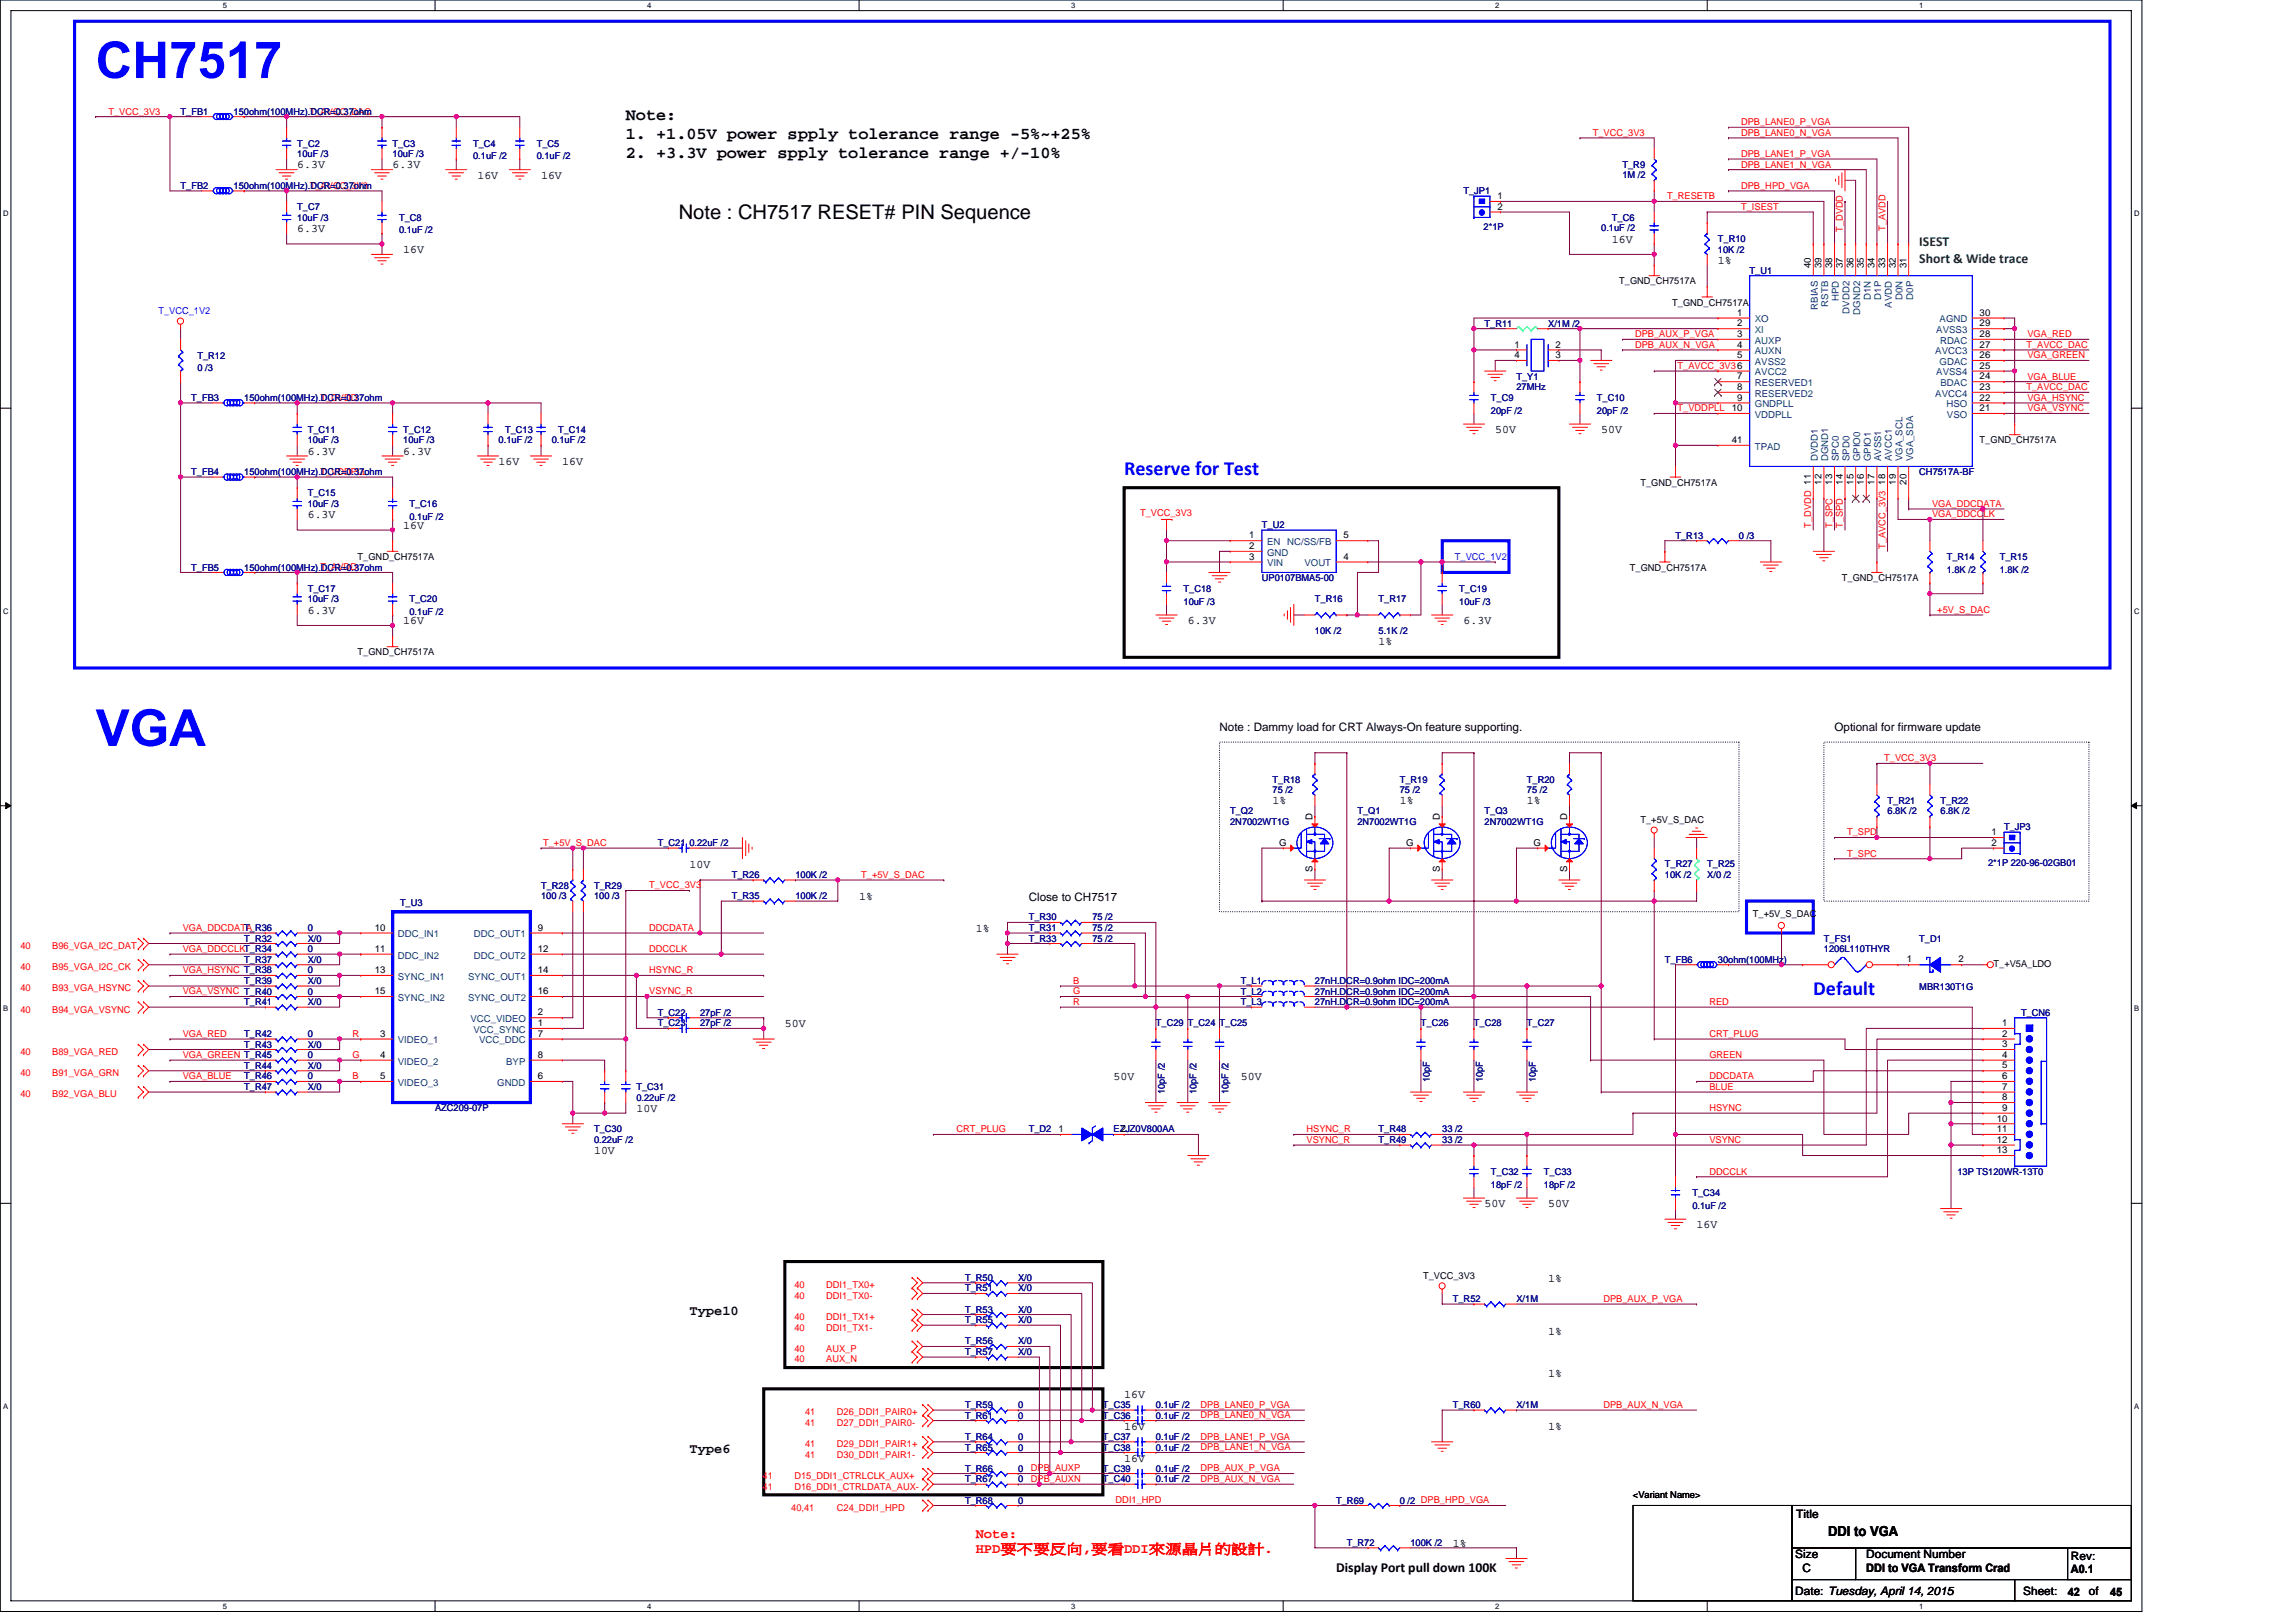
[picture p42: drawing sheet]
<svg xmlns="http://www.w3.org/2000/svg" width="297mm" height="210mm" viewBox="0 0 297 210" stroke-linecap="round" stroke-linejoin="round" font-family="sans-serif">
<defs><g id="words">
<g font-size="6.6" fill="#00f">
<text x="12.4" y="10.1">CH7517</text>
<text x="12.4" y="96.5">VGA</text>
</g>
<text font-size="2.6" x="87.8" y="28.4">Note : CH7517 RESET# PIN Sequence</text>
<g font-size="2.6" fill="#00f">
<text x="145.4" y="61.5">Reserve for Test</text>
<text x="234.6" y="128.7">Default</text>
</g>
<g font-size="2.2">
<text x="81" y="15.5">Note:</text>
<text x="81" y="18">1. +1.05V power spply tolerance range -5%~+25%</text>
<text x="81" y="20.5">2. +3.3V power spply tolerance range +/-10%</text>
</g>
<g font-size="1.8" fill="#008000">
<text x="248.3" y="31.9">ISEST</text>
<text x="248.3" y="34.1">Short &amp; Wide trace</text>
</g>
<g font-size="1.8">
<text x="89.2" y="170.2">Type10</text>
<text x="89.2" y="188">Type6</text>
<text x="172.9" y="203.3">Display Port pull down 100K</text>
<text x="236.5" y="198.8">DDI to VGA</text>
</g>
<g font-size="1.8" fill="#f00">
<text x="126.2" y="199">Note:</text>
<text x="126.2" y="201">HPD要不要反向,要看DDI來源晶片的設計.</text>
</g>
<g font-size="1.5">
<text x="38.5" y="21.8">6.3V</text>
<text x="50.8" y="21.8">6.3V</text>
<text x="61.8" y="23.2">16V</text>
<text x="70" y="23.2">16V</text>
<text x="38.5" y="30">6.3V</text>
<text x="52.2" y="32.8">16V</text>
<text x="208.5" y="31.4">16V</text>
<text x="222.2" y="34.1">1%</text>
<text x="39.8" y="58.8">6.3V</text>
<text x="52.2" y="58.8">6.3V</text>
<text x="193.4" y="56.1">50V</text>
<text x="207.2" y="56.1">50V</text>
<text x="64.5" y="60.2">16V</text>
<text x="72.7" y="60.2">16V</text>
<text x="39.8" y="67.1">6.3V</text>
<text x="52.2" y="68.4">16V</text>
<text x="39.8" y="79.4">6.3V</text>
<text x="52.2" y="80.8">16V</text>
<text x="153.7" y="80.8">6.3V</text>
<text x="178.3" y="83.5">1%</text>
<text x="189.3" y="80.8">6.3V</text>
<text x="157.8" y="94.6">Note : Dammy load for CRT Always-On feature supporting.</text>
<text x="237.3" y="94.6">Optional for firmware update</text>
<text x="164.6" y="104.1">1%</text>
<text x="181.1" y="104.1">1%</text>
<text x="197.5" y="104.1">1%</text>
<text x="89.2" y="112.3">10V</text>
<text x="111.1" y="116.4">1%</text>
<text x="133.1" y="116.6">Close to CH7517</text>
<text x="126.2" y="120.5">1%</text>
<text x="101.5" y="132.9">50V</text>
<text x="82.3" y="143.8">10V</text>
<text x="144.1" y="139.7">50V</text>
<text x="160.5" y="139.7">50V</text>
<text x="76.9" y="149.4">10V</text>
<text x="192.1" y="156.2">50V</text>
<text x="200.3" y="156.2">50V</text>
<text x="219.5" y="158.9">16V</text>
<text x="200.3" y="165.8">1%</text>
<text x="200.3" y="172.7">1%</text>
<text x="200.3" y="178.1">1%</text>
<text x="145.4" y="180.9">16V</text>
<text x="145.4" y="185">16V</text>
<text x="200.3" y="185">1%</text>
<text x="145.4" y="189.1">16V</text>
<text x="232.4" y="196.4">Title</text>
<text x="188" y="200.1">1%</text>
<text x="232.3" y="201.6">Size</text>
<text x="233.2" y="203.4">C</text>
<text x="241.4" y="201.6">Document Number</text>
<text x="241.4" y="203.4">DDI to VGA Transform Crad</text>
<text x="267.9" y="201.9">Rev:</text>
<text x="267.9" y="203.6">A0.1</text>
<text x="232.3" y="206.4">Date: Tuesday, April 14, 2015</text>
<text x="261.7" y="206.4">Sheet:</text>
<text x="267.5" y="206.4">42</text>
<text x="270.3" y="206.4">of</text>
<text x="273" y="206.4">45</text>
</g>
<g font-size="1.2" fill="#f00">
<text x="14" y="14.8">T_VCC_3V3</text>
<text x="40.1" y="14.8">T_AVCC_DAC</text>
<text x="206.1" y="17.6">T_VCC_3V3</text>
<text x="225.3" y="16.2">DPB_LANE0_P_VGA</text>
<text x="225.3" y="17.6">DPB_LANE0_N_VGA</text>
<text x="225.3" y="20.3">DPB_LANE1_P_VGA</text>
<text x="225.3" y="21.7">DPB_LANE1_N_VGA</text>
<text x="40.1" y="24.4">T_AVCC_3V3</text>
<text x="215.7" y="25.8">T_RESETB</text>
<text x="225.3" y="27.2">T_ISEST</text>
<text x="225.3" y="24.4">DPB_HPD_VGA</text>
<text x="243.9" y="29.9" transform="rotate(-90 243.9 29.9)">T_AVDD</text>
<text x="238.4" y="30" transform="rotate(-90 238.4 30)">T_DVDD</text>
<text x="211.5" y="43.6">DPB_AUX_P_VGA</text>
<text x="211.5" y="45">DPB_AUX_N_VGA</text>
<text x="217" y="47.7">T_AVCC_3V36</text>
<text x="262.2" y="45">T_AVCC_DAC</text>
<text x="262.3" y="46.4">VGA_GREEN</text>
<text x="262.3" y="43.6">VGA_RED</text>
<text x="41.5" y="51.9">T_DVDD</text>
<text x="217" y="53.2">T_VDDPLL</text>
<text x="262.2" y="50.5">T_AVCC_DAC</text>
<text x="262.3" y="53.2">VGA_VSYNC</text>
<text x="262.3" y="49.1">VGA_BLUE</text>
<text x="262.3" y="51.9">VGA_HSYNC</text>
<text x="41.5" y="61.4">T_VDDPLL</text>
<text x="250" y="65.6">VGA_DDCDATA</text>
<text x="147.5" y="66.7">T_VCC_3V3</text>
<text x="234.3" y="68.3" transform="rotate(-90 234.3 68.3)">T_DVDD 11</text>
<text x="237.1" y="68.3" transform="rotate(-90 237.1 68.3)">T_SPC</text>
<text x="238.4" y="68.3" transform="rotate(-90 238.4 68.3)">T_SPD</text>
<text x="243.9" y="71.1" transform="rotate(-90 243.9 71.1)">T_AVCC_3V3</text>
<text x="250" y="66.9">VGA_DDCCLK</text>
<text x="41.5" y="73.8">T_AVDD</text>
<text x="250.6" y="79.3">+5V_S_DAC</text>
<text x="243.8" y="98.5">T_VCC_3V3</text>
<text x="70.3" y="109.5">T_+5V_S_DAC</text>
<text x="111.4" y="113.6">T_+5V_S_DAC</text>
<text x="239" y="108.1">T_SPD</text>
<text x="239" y="110.8">T_SPC</text>
<text x="84" y="114.9">T_VCC_3V3</text>
<text x="2.6" y="122.8">40</text>
<text x="2.6" y="125.5">40</text>
<text x="6.8" y="122.8">B96_VGA_I2C_DAT</text>
<text x="6.8" y="125.5">B95_VGA_I2C_CK</text>
<text x="23.6" y="125.9">VGA_HSYNC T_R38</text>
<text x="23.6" y="123.2">VGA_DDCCLKT_R34</text>
<text x="23.6" y="120.4">VGA_DDCDATA</text>
<text x="84" y="120.4">DDCDATA</text>
<text x="84" y="123.2">DDCCLK</text>
<text x="84" y="125.9">HSYNC_R</text>
<text x="2.6" y="128.3">40</text>
<text x="2.6" y="131">40</text>
<text x="6.8" y="128.3">B93_VGA_HSYNC</text>
<text x="6.8" y="131">B94_VGA_VSYNC</text>
<text x="23.6" y="128.7">VGA_VSYNC T_R40</text>
<text x="84" y="128.7">VSYNC_R</text>
<text x="138.8" y="130">R</text>
<text x="138.8" y="128.7">G</text>
<text x="138.8" y="127.3">B</text>
<text x="221.1" y="130">RED</text>
<text x="2.6" y="136.5">40</text>
<text x="6.8" y="136.5">B89_VGA_RED</text>
<text x="23.6" y="136.9">VGA_GREEN T_R45</text>
<text x="23.6" y="134.2">VGA_RED</text>
<text x="45.6" y="134.2">R</text>
<text x="45.6" y="136.9">G</text>
<text x="221.1" y="136.9">GREEN</text>
<text x="221.1" y="134.2">CRT_PLUG</text>
<text x="2.6" y="139.3">40</text>
<text x="2.6" y="142">40</text>
<text x="6.8" y="139.3">B91_VGA_GRN</text>
<text x="6.8" y="142">B92_VGA_BLU</text>
<text x="23.6" y="139.6">VGA_BLUE</text>
<text x="45.6" y="139.6">B</text>
<text x="221.1" y="141">BLUE</text>
<text x="221.1" y="143.7">HSYNC</text>
<text x="221.1" y="139.6">DDCDATA</text>
<text x="123.8" y="146.5">CRT_PLUG</text>
<text x="169" y="147.9">VSYNC_R</text>
<text x="169" y="146.5">HSYNC_R</text>
<text x="221.1" y="147.9">VSYNC</text>
<text x="221.1" y="152">DDCCLK</text>
<text x="102.8" y="166.7">40</text>
<text x="106.9" y="166.7">DDI1_TX0+</text>
<text x="102.8" y="168">40</text>
<text x="102.8" y="170.8">40</text>
<text x="102.8" y="172.2">40</text>
<text x="106.9" y="168">DDI1_TX0-</text>
<text x="106.9" y="170.8">DDI1_TX1+</text>
<text x="106.9" y="172.2">DDI1_TX1-</text>
<text x="207.4" y="168.4">DPB_AUX_P_VGA</text>
<text x="102.8" y="174.9">40</text>
<text x="102.8" y="176.3">40</text>
<text x="106.9" y="174.9">AUX_P</text>
<text x="106.9" y="176.3">AUX_N</text>
<text x="104.2" y="183.1">41</text>
<text x="104.2" y="184.5">41</text>
<text x="108.3" y="183.1">D26_DDI1_PAIR0+</text>
<text x="108.3" y="184.5">D27_DDI1_PAIR0-</text>
<text x="155.3" y="182.2">DPB_LANE0_P_VGA</text>
<text x="155.3" y="183.5">DPB_LANE0_N_VGA</text>
<text x="207.4" y="182.2">DPB_AUX_N_VGA</text>
<text x="98.7" y="191.4">41</text>
<text x="102.8" y="191.4">D15_DDI1_CTRLCLK_AUX+</text>
<text x="104.2" y="187.3">41</text>
<text x="104.2" y="188.6">41</text>
<text x="108.3" y="187.3">D29_DDI1_PAIR1+</text>
<text x="108.3" y="188.6">D30_DDI1_PAIR1-</text>
<text x="133.4" y="190.4">DPB_AUXP</text>
<text x="133.4" y="191.7">DPB_AUXN</text>
<text x="155.3" y="186.3">DPB_LANE1_P_VGA</text>
<text x="155.3" y="187.6">DPB_LANE1_N_VGA</text>
<text x="155.3" y="190.4">DPB_AUX_P_VGA</text>
<text x="155.3" y="191.7">DPB_AUX_N_VGA</text>
<text x="98.7" y="192.7">41</text>
<text x="102.4" y="195.5">40,41</text>
<text x="102.8" y="192.7">D16_DDI1_CTRLDATA_AUX-</text>
<text x="108.3" y="195.5">C24_DDI1_HPD</text>
<text x="144.3" y="194.5">DDI1_HPD</text>
</g>
<g font-size="1.2" fill="#000080">
<text x="23.4" y="14.8">T_FB1</text>
<text x="30.2" y="14.8">150ohm(100MHz).DCR=0.37ohm</text>
<text x="38.5" y="19">T_C2</text>
<text x="38.5" y="20.3">10uF /3</text>
<text x="50.8" y="19">T_C3</text>
<text x="50.8" y="20.3">10uF /3</text>
<text x="61.2" y="19">T_C4</text>
<text x="61.2" y="20.6">0.1uF /2</text>
<text x="69.4" y="19">T_C5</text>
<text x="69.4" y="20.6">0.1uF /2</text>
<text x="209.9" y="21.7">T_R9</text>
<text x="209.9" y="23.1">1M /2</text>
<text x="23.4" y="24.4">T_FB2</text>
<text x="30.2" y="24.4">150ohm(100MHz).DCR=0.37ohm</text>
<text x="38.5" y="27.2">T_C7</text>
<text x="38.5" y="28.6">10uF /3</text>
<text x="51.6" y="28.6">T_C8</text>
<text x="189.3" y="25.1">T_JP1</text>
<text x="191.9" y="29.8">2*1P</text>
<text x="207.2" y="29.9">0.1uF /2</text>
<text x="208.5" y="28.6">T_C6</text>
<text x="51.6" y="30.2">0.1uF /2</text>
<text x="222.2" y="31.3">T_R10</text>
<text x="222.2" y="32.7">10K /2</text>
<text x="226.4" y="35.4">T_U1</text>
<text x="25.5" y="46.4">T_R12</text>
<text x="192.1" y="42.3">T_R11</text>
<text x="200.3" y="42.3">X/1M /2</text>
<text x="24.7" y="51.9">T_FB3</text>
<text x="25.5" y="48">0 /3</text>
<text x="31.6" y="51.9">150ohm(100MHz).DCR=0.37ohm</text>
<text x="192.9" y="51.9">T_C9</text>
<text x="192.9" y="53.5">20pF /2</text>
<text x="196.2" y="49.1">T_Y1</text>
<text x="196.2" y="50.5">27MHz</text>
<text x="206.6" y="51.9">T_C10</text>
<text x="206.6" y="53.5">20pF /2</text>
<text x="39.8" y="56">T_C11</text>
<text x="39.8" y="57.4">10uF /3</text>
<text x="52.2" y="56">T_C12</text>
<text x="52.2" y="57.4">10uF /3</text>
<text x="64.5" y="57.4">0.1uF /2</text>
<text x="65.3" y="56">T_C13</text>
<text x="71.4" y="57.4">0.1uF /2</text>
<text x="72.2" y="56">T_C14</text>
<text x="24.7" y="61.5">T_FB4</text>
<text x="31.6" y="61.5">150ohm(100MHz).DCR=0.37ohm</text>
<text x="39.8" y="64.2">T_C15</text>
<text x="39.8" y="65.6">10uF /3</text>
<text x="53" y="65.6">T_C16</text>
<text x="248.3" y="61.5">CH7517A-BF</text>
<text x="53" y="67.2">0.1uF /2</text>
<text x="163.3" y="68.3">T_U2</text>
<text x="216.8" y="69.7">T_R13</text>
<text x="225" y="69.7">0 /3</text>
<text x="24.7" y="73.8">T_FB5</text>
<text x="31.6" y="73.8">150ohm(100MHz).DCR=0.37ohm</text>
<text x="39.8" y="76.6">T_C17</text>
<text x="39.8" y="77.9">10uF /3</text>
<text x="53" y="77.9">T_C20</text>
<text x="153.1" y="76.6">T_C18</text>
<text x="163.3" y="75.2">UP0107BMA5-00</text>
<text x="170.1" y="77.9">T_R16</text>
<text x="178.3" y="77.9">T_R17</text>
<text x="188.8" y="76.6">T_C19</text>
<text x="251.9" y="72.5">T_R14</text>
<text x="251.9" y="74.1">1.8K /2</text>
<text x="258.7" y="72.5">T_R15</text>
<text x="258.7" y="74.1">1.8K /2</text>
<text x="53" y="79.6">0.1uF /2</text>
<text x="153.1" y="78.2">10uF /3</text>
<text x="170.1" y="82">10K /2</text>
<text x="178.3" y="82">5.1K /2</text>
<text x="188.8" y="78.2">10uF /3</text>
<text x="164.6" y="101.3">T_R18</text>
<text x="181.1" y="101.3">T_R19</text>
<text x="197.5" y="101.3">T_R20</text>
<text x="159.1" y="105.4">T_Q2</text>
<text x="159.1" y="106.7">2N7002WT1G</text>
<text x="164.6" y="102.6">75 /2</text>
<text x="175.6" y="105.4">T_Q1</text>
<text x="175.6" y="106.7">2N7002WT1G</text>
<text x="181.1" y="102.6">75 /2</text>
<text x="192.1" y="105.4">T_Q3</text>
<text x="192.1" y="106.7">2N7002WT1G</text>
<text x="197.5" y="102.6">75 /2</text>
<text x="244.2" y="104">T_R21</text>
<text x="244.2" y="105.4">6.8K /2</text>
<text x="251.1" y="104">T_R22</text>
<text x="251.1" y="105.4">6.8K /2</text>
<text x="259.3" y="107.4">T_JP3</text>
<text x="85.1" y="109.5">T_C21 0.22uF /2</text>
<text x="94.7" y="113.6">T_R26</text>
<text x="102.9" y="113.6">100K /2</text>
<text x="215.4" y="112.2">T_R27</text>
<text x="215.4" y="113.6">10K /2</text>
<text x="220.9" y="112.2">T_R25</text>
<text x="220.9" y="113.6">X/0 /2</text>
<text x="257.2" y="112.1">2*1P 220-96-02GB01</text>
<text x="51.7" y="117.2">T_U3</text>
<text x="70" y="115">T_R28</text>
<text x="70" y="116.3">100 /3</text>
<text x="76.9" y="115">T_R29</text>
<text x="76.9" y="116.3">100 /3</text>
<text x="94.7" y="116.3">T_R35</text>
<text x="102.9" y="116.3">100K /2</text>
<text x="133.1" y="119.1">T_R30</text>
<text x="141.3" y="119.1">75 /2</text>
<text x="31.6" y="124.6">T_R37</text>
<text x="31.6" y="121.8">T_R32</text>
<text x="31.6" y="120.5">T_R36</text>
<text x="39.8" y="124.6">X/0</text>
<text x="39.8" y="123.2">0</text>
<text x="39.8" y="125.9">0</text>
<text x="39.8" y="121.8">X/0</text>
<text x="39.8" y="120.5">0</text>
<text x="133.1" y="121.8">T_R33</text>
<text x="133.1" y="120.5">T_R31</text>
<text x="141.3" y="121.8">75 /2</text>
<text x="141.3" y="120.5">75 /2</text>
<text x="215.4" y="124.6">T_FB6</text>
<text x="222.2" y="124.6">30ohm(100MHz)</text>
<text x="236" y="121.8">T_FS1</text>
<text x="236" y="123.2">1206L110THYR</text>
<text x="248.3" y="121.8">T_D1</text>
<text x="31.6" y="127.3">T_R39</text>
<text x="31.6" y="130">T_R41</text>
<text x="39.8" y="128.7">0</text>
<text x="39.8" y="127.3">X/0</text>
<text x="39.8" y="130">X/0</text>
<text x="85.1" y="131.4">T_C22</text>
<text x="90.6" y="131.4">27pF /2</text>
<text x="160.5" y="128.7">T_L2</text>
<text x="160.5" y="127.3">T_L1</text>
<text x="160.5" y="130">T_L3</text>
<text x="170.1" y="128.7">27nH.DCR=0.9ohm IDC=200mA</text>
<text x="170.1" y="127.3">27nH.DCR=0.9ohm IDC=200mA</text>
<text x="170.1" y="130">27nH.DCR=0.9ohm IDC=200mA</text>
<text x="248.3" y="128.1">MBR130T1G</text>
<text x="261.5" y="131.4">T_CN6</text>
<text x="31.6" y="134.2">T_R42</text>
<text x="31.6" y="135.6">T_R43</text>
<text x="39.8" y="136.9">0</text>
<text x="39.8" y="134.2">0</text>
<text x="39.8" y="135.6">X/0</text>
<text x="85.1" y="132.8">T_C23</text>
<text x="90.6" y="132.8">27pF /2</text>
<text x="149.5" y="132.8">T_C29 T_C24 T_C25</text>
<text x="183.8" y="132.8">T_C26</text>
<text x="190.7" y="132.8">T_C28</text>
<text x="197.5" y="132.8">T_C27</text>
<text x="31.6" y="139.7">T_R46</text>
<text x="31.6" y="138.3">T_R44</text>
<text x="31.6" y="141">T_R47</text>
<text x="39.8" y="139.7">0</text>
<text x="39.8" y="138.3">X/0</text>
<text x="39.8" y="141">X/0</text>
<text x="56.3" y="143.8">AZC209-07P</text>
<text x="82.3" y="141">T_C31</text>
<text x="82.3" y="142.4">0.22uF /2</text>
<text x="150.7" y="141.6" transform="rotate(-90 150.7 141.6)">10pF /2</text>
<text x="154.8" y="141.6" transform="rotate(-90 154.8 141.6)">10pF /2</text>
<text x="158.9" y="141.6" transform="rotate(-90 158.9 141.6)">10pF /2</text>
<text x="185" y="140" transform="rotate(-90 185 140)">10pF</text>
<text x="191.8" y="140" transform="rotate(-90 191.8 140)">10pF</text>
<text x="198.7" y="140" transform="rotate(-90 198.7 140)">10pF</text>
<text x="76.9" y="146.5">T_C30</text>
<text x="76.9" y="147.9">0.22uF /2</text>
<text x="133.1" y="146.5">T_D2</text>
<text x="144.1" y="146.5">EZJZ0V800AA</text>
<text x="178.3" y="147.9">T_R49</text>
<text x="178.3" y="146.5">T_R48</text>
<text x="186.6" y="147.9">33 /2</text>
<text x="186.6" y="146.5">33 /2</text>
<text x="192.9" y="152">T_C32</text>
<text x="192.9" y="153.6">18pF /2</text>
<text x="199.7" y="152">T_C33</text>
<text x="199.7" y="153.6">18pF /2</text>
<text x="218.9" y="154.7">T_C34</text>
<text x="253.2" y="152">13P TS120WR-13T0</text>
<text x="218.9" y="156.4">0.1uF /2</text>
<text x="124.9" y="165.7">T_R50</text>
<text x="124.9" y="167.1">T_R51</text>
<text x="131.7" y="165.7">X/0</text>
<text x="131.7" y="167.1">X/0</text>
<text x="124.9" y="173.9">T_R56</text>
<text x="124.9" y="171.2">T_R55</text>
<text x="124.9" y="169.8">T_R53</text>
<text x="131.7" y="173.9">X/0</text>
<text x="131.7" y="171.2">X/0</text>
<text x="131.7" y="169.8">X/0</text>
<text x="188" y="168.5">T_R52</text>
<text x="196.2" y="168.5">X/1M</text>
<text x="124.9" y="175.3">T_R57</text>
<text x="131.7" y="175.3">X/0</text>
<text x="124.9" y="183.6">T_R61</text>
<text x="124.9" y="182.2">T_R59</text>
<text x="131.7" y="183.6">0</text>
<text x="131.7" y="182.2">0</text>
<text x="142.7" y="182.2">T_C35</text>
<text x="142.7" y="183.6">T_C36</text>
<text x="149.5" y="182.2">0.1uF /2</text>
<text x="149.5" y="183.6">0.1uF /2</text>
<text x="188" y="182.2">T_R60</text>
<text x="196.2" y="182.2">X/1M</text>
<text x="124.9" y="191.8">T_R67</text>
<text x="124.9" y="187.7">T_R65</text>
<text x="124.9" y="190.4">T_R66</text>
<text x="124.9" y="186.3">T_R64</text>
<text x="131.7" y="191.8">0</text>
<text x="131.7" y="187.7">0</text>
<text x="131.7" y="190.4">0</text>
<text x="131.7" y="186.3">0</text>
<text x="142.7" y="187.7">T_C38</text>
<text x="142.7" y="186.3">T_C37</text>
<text x="142.7" y="190.4">T_C39</text>
<text x="142.7" y="191.8">T_C40</text>
<text x="149.5" y="187.7">0.1uF /2</text>
<text x="149.5" y="186.3">0.1uF /2</text>
<text x="149.5" y="190.4">0.1uF /2</text>
<text x="149.5" y="191.8">0.1uF /2</text>
<text x="124.9" y="194.5">T_R68</text>
<text x="131.7" y="194.5">0</text>
<text x="172.9" y="194.5">T_R69</text>
<text x="181.1" y="194.5">0 /2 DPB_HPD_VGA</text>
<text x="174.2" y="200">T_R72</text>
<text x="182.5" y="200">100K /2</text>
</g>
<g font-size="1.2">
<text x="193.7" y="25.8">1</text>
<text x="193.7" y="27.1">2</text>
<text x="234.3" y="34.7" transform="rotate(-90 234.3 34.7)">40</text>
<text x="235.7" y="34.7" transform="rotate(-90 235.7 34.7)">39</text>
<text x="237" y="34.7" transform="rotate(-90 237 34.7)">38</text>
<text x="238.4" y="34.7" transform="rotate(-90 238.4 34.7)">37</text>
<text x="239.8" y="34.7" transform="rotate(-90 239.8 34.7)">36</text>
<text x="241.1" y="34.7" transform="rotate(-90 241.1 34.7)">35</text>
<text x="242.5" y="34.7" transform="rotate(-90 242.5 34.7)">34</text>
<text x="243.9" y="34.7" transform="rotate(-90 243.9 34.7)">33</text>
<text x="245.3" y="34.7" transform="rotate(-90 245.3 34.7)">32</text>
<text x="246.6" y="34.7" transform="rotate(-90 246.6 34.7)">31</text>
<text x="209.5" y="36.8">T_GND_CH7517A</text>
<text x="216.3" y="39.5">T_GND_CH7517A</text>
<text x="224.7" y="40.9">1</text>
<text x="256.1" y="40.9">30</text>
<text x="195.9" y="45">1</text>
<text x="195.9" y="46.3">4</text>
<text x="201.2" y="46.3">3</text>
<text x="201.2" y="45">2</text>
<text x="224.7" y="42.2">2</text>
<text x="224.7" y="43.6">3</text>
<text x="224.7" y="45">4</text>
<text x="224.7" y="46.3">5</text>
<text x="256.1" y="46.3">26</text>
<text x="256.1" y="43.6">28</text>
<text x="256.1" y="47.7">25</text>
<text x="256.1" y="42.2">29</text>
<text x="256.1" y="45">27</text>
<text x="224" y="53.2">10</text>
<text x="224.7" y="49.1">7</text>
<text x="224.7" y="50.5">8</text>
<text x="224.7" y="51.8">9</text>
<text x="256.1" y="51.8">22</text>
<text x="256.1" y="49.1">24</text>
<text x="256.1" y="53.2">21</text>
<text x="256.1" y="50.5">23</text>
<text x="224" y="57.3">41</text>
<text x="256.1" y="57.4">T_GND_CH7517A</text>
<text x="212.2" y="62.8">T_GND_CH7517A</text>
<text x="235.7" y="62.7" transform="rotate(-90 235.7 62.7)">12</text>
<text x="237" y="62.7" transform="rotate(-90 237 62.7)">13</text>
<text x="238.4" y="62.7" transform="rotate(-90 238.4 62.7)">14</text>
<text x="239.8" y="62.7" transform="rotate(-90 239.8 62.7)">15</text>
<text x="241.1" y="62.7" transform="rotate(-90 241.1 62.7)">16</text>
<text x="242.5" y="62.7" transform="rotate(-90 242.5 62.7)">17</text>
<text x="243.9" y="62.7" transform="rotate(-90 243.9 62.7)">18</text>
<text x="245.3" y="62.7" transform="rotate(-90 245.3 62.7)">19</text>
<text x="246.6" y="62.7" transform="rotate(-90 246.6 62.7)">20</text>
<text x="161.6" y="69.7">1</text>
<text x="161.6" y="71">2</text>
<text x="173.8" y="69.7">5</text>
<text x="46.3" y="72.5">T_GND_CH7517A</text>
<text x="161.6" y="72.4">3</text>
<text x="173.8" y="72.4">4</text>
<text x="210.9" y="73.8">T_GND_CH7517A</text>
<text x="238.3" y="75.2">T_GND_CH7517A</text>
<text x="46.3" y="84.8">T_GND_CH7517A</text>
<text x="169.8" y="106" transform="rotate(-90 169.8 106)">D</text>
<text x="186.3" y="106" transform="rotate(-90 186.3 106)">D</text>
<text x="202.8" y="106" transform="rotate(-90 202.8 106)">D</text>
<text x="212.2" y="106.5">T_+5V_S_DAC</text>
<text x="165.5" y="109.4">G</text>
<text x="169.8" y="112.9" transform="rotate(-90 169.8 112.9)">S</text>
<text x="181.9" y="109.4">G</text>
<text x="186.3" y="112.9" transform="rotate(-90 186.3 112.9)">S</text>
<text x="198.4" y="109.4">G</text>
<text x="202.8" y="112.9" transform="rotate(-90 202.8 112.9)">S</text>
<text x="257.6" y="108.1">1</text>
<text x="257.6" y="109.4">2</text>
<text x="226.8" y="118.7">T_+5V_S_DAC</text>
<text x="48.5" y="120.4">10</text>
<text x="48.5" y="123.1">11</text>
<text x="48.5" y="125.9">13</text>
<text x="69.6" y="125.9">14</text>
<text x="69.6" y="120.4">9</text>
<text x="69.6" y="123.1">12</text>
<text x="246.7" y="124.5">1</text>
<text x="253.4" y="124.5">2</text>
<text x="257.9" y="125.1">T_+V5A_LDO</text>
<text x="48.5" y="128.6">15</text>
<text x="69.6" y="128.6">16</text>
<text x="69.6" y="131.4">2</text>
<text x="49.2" y="134.1">3</text>
<text x="49.2" y="136.9">4</text>
<text x="69.6" y="136.9">8</text>
<text x="69.6" y="132.8">1</text>
<text x="69.6" y="134.1">7</text>
<text x="259" y="132.8">1</text>
<text x="259" y="134.1">2</text>
<text x="259" y="135.5">3</text>
<text x="259" y="136.9">4</text>
<text x="49.2" y="139.6">5</text>
<text x="69.6" y="139.6">6</text>
<text x="259" y="138.2">5</text>
<text x="259" y="139.6">6</text>
<text x="259" y="141">7</text>
<text x="259" y="142.3">8</text>
<text x="259" y="143.7">9</text>
<text x="136.9" y="146.5">1</text>
<text x="145" y="146.5">2</text>
<text x="258.3" y="145.1">10</text>
<text x="258.3" y="146.5">11</text>
<text x="258.3" y="147.8">12</text>
<text x="258.3" y="149.2">13</text>
<text x="184.1" y="165.4">T_VCC_3V3</text>
<text x="211.3" y="193.8">&lt;Variant Name&gt;</text>
</g>
<g font-size="1.2" fill="#00f">
<text x="20.5" y="40.6">T_VCC_1V2</text>
<text x="188.2" y="72.4">T_VCC_1V2</text>
</g>
<g font-size="1.2" fill="#004080">
<text x="227" y="41.7">XO</text>
<text x="235.2" y="40.1" transform="rotate(-90 235.2 40.1)">RBIAS</text>
<text x="236.5" y="39.7" transform="rotate(-90 236.5 39.7)">RSTB</text>
<text x="237.9" y="39" transform="rotate(-90 237.9 39)">HPD</text>
<text x="239.3" y="40.6" transform="rotate(-90 239.3 40.6)">DVDD2</text>
<text x="240.6" y="40.7" transform="rotate(-90 240.6 40.7)">DGND2</text>
<text x="242" y="38.9" transform="rotate(-90 242 38.9)">D1N</text>
<text x="243.4" y="38.8" transform="rotate(-90 243.4 38.8)">D1P</text>
<text x="244.8" y="39.8" transform="rotate(-90 244.8 39.8)">AVDD</text>
<text x="246.1" y="38.9" transform="rotate(-90 246.1 38.9)">D0N</text>
<text x="247.5" y="38.8" transform="rotate(-90 247.5 38.8)">D0P</text>
<text x="250.9" y="41.7">AGND</text>
<text x="227" y="43.1">XI</text>
<text x="227" y="44.5">AUXP</text>
<text x="227" y="45.8">AUXN</text>
<text x="227" y="47.2">AVSS2</text>
<text x="250.4" y="45.8">AVCC3</text>
<text x="250.5" y="43.1">AVSS3</text>
<text x="250.9" y="47.2">GDAC</text>
<text x="251" y="44.5">RDAC</text>
<text x="227" y="48.6">AVCC2</text>
<text x="227" y="50">RESERVED1</text>
<text x="227" y="51.3">RESERVED2</text>
<text x="227" y="52.7">GNDPLL</text>
<text x="250.4" y="51.3">AVCC4</text>
<text x="250.5" y="48.6">AVSS4</text>
<text x="251.1" y="50">BDAC</text>
<text x="251.8" y="52.7">HSO</text>
<text x="227" y="54.1">VDDPLL</text>
<text x="227" y="58.2">TPAD</text>
<text x="235.2" y="59.7" transform="rotate(-90 235.2 59.7)">DVDD1</text>
<text x="236.5" y="59.7" transform="rotate(-90 236.5 59.7)">DGND1</text>
<text x="237.9" y="59.7" transform="rotate(-90 237.9 59.7)">SPC0</text>
<text x="239.3" y="59.7" transform="rotate(-90 239.3 59.7)">SPD0</text>
<text x="240.6" y="59.7" transform="rotate(-90 240.6 59.7)">GPIO0</text>
<text x="242" y="59.7" transform="rotate(-90 242 59.7)">GPIO1</text>
<text x="243.4" y="59.7" transform="rotate(-90 243.4 59.7)">AVSS1</text>
<text x="244.8" y="59.7" transform="rotate(-90 244.8 59.7)">AVCC1</text>
<text x="246.1" y="59.7" transform="rotate(-90 246.1 59.7)">VGA_SCL</text>
<text x="247.5" y="59.7" transform="rotate(-90 247.5 59.7)">VGA_SDA</text>
<text x="251.9" y="54.1">VSO</text>
<text x="163.9" y="70.5">EN NC/SS/FB</text>
<text x="163.9" y="71.9">GND</text>
<text x="163.9" y="73.3">VIN</text>
<text x="168.8" y="73.3">VOUT</text>
<text x="51.5" y="121.3">DDC_IN1</text>
<text x="51.5" y="124">DDC_IN2</text>
<text x="61.3" y="121.3">DDC_OUT1</text>
<text x="61.3" y="124">DDC_OUT2</text>
<text x="51.5" y="126.8">SYNC_IN1</text>
<text x="51.5" y="129.5">SYNC_IN2</text>
<text x="60.6" y="126.8">SYNC_OUT1</text>
<text x="60.6" y="129.5">SYNC_OUT2</text>
<text x="51.5" y="135">VIDEO_1</text>
<text x="51.5" y="137.7">VIDEO_2</text>
<text x="60.9" y="132.2">VCC_VIDEO</text>
<text x="61.3" y="133.6">VCC_SYNC</text>
<text x="62" y="135">VCC_DDC</text>
<text x="65.5" y="137.7">BYP</text>
<text x="51.5" y="140.5">VIDEO_3</text>
<text x="64.3" y="140.5">GNDD</text>
</g>
<g font-size="1">
<text x="28.8" y="1">5</text>
<text x="83.7" y="1">4</text>
<text x="138.6" y="1">3</text>
<text x="193.4" y="1">2</text>
<text x="248.3" y="1">1</text>
<text x=".4" y="28">D</text>
<text x="276.1" y="28">D</text>
<text x=".4" y="79.4">C</text>
<text x="276.1" y="79.4">C</text>
<text x=".4" y="130.9">B</text>
<text x="276.1" y="130.9">B</text>
<text x=".4" y="182.3">A</text>
<text x="276.1" y="182.3">A</text>
<text x="28.8" y="208.2">5</text>
<text x="83.7" y="208.2">4</text>
<text x="138.6" y="208.2">3</text>
<text x="193.4" y="208.2">2</text>
<text x="248.3" y="208.2">1</text>
</g>
</g></defs>
<path d="M0 0h277.1v208.5h-277.1zM1.4 1.4h274.3v205.7h-274.3z" fill="none" stroke="#000" stroke-width=".13"/>
<g fill="#fff">
<path d="M28.8 .1h.6v1.1h-.6z"/>
<path d="M28.8 207.3h.6v1.1h-.6z"/>
</g>
<path d="M56.3 0v1.4M56.3 207.1v1.4" fill="none" stroke="#000" stroke-width=".13"/>
<g fill="#fff">
<path d="M83.7 .1h.6v1.1h-.6z"/>
<path d="M83.7 207.3h.6v1.1h-.6z"/>
</g>
<path d="M111.1 0v1.4M111.1 207.1v1.4" fill="none" stroke="#000" stroke-width=".13"/>
<g fill="#fff">
<path d="M138.6 .1h.5v1.1h-.5z"/>
<path d="M138.6 207.3h.5v1.1h-.5z"/>
</g>
<path d="M166 0v1.4M166 207.1v1.4" fill="none" stroke="#000" stroke-width=".13"/>
<g fill="#fff">
<path d="M193.4 .1h.6v1.1h-.6z"/>
<path d="M193.4 207.3h.6v1.1h-.6z"/>
</g>
<path d="M220.9 0v1.4M220.9 207.1v1.4" fill="none" stroke="#000" stroke-width=".13"/>
<g fill="#fff">
<path d="M248.3 .1h.6v1.1h-.6z"/>
<path d="M248.3 207.3h.6v1.1h-.6z"/>
<path d="M.4 27.1h.7v1.1h-.7z"/>
<path d="M276.1 27.1h.7v1.1h-.7z"/>
<path d="M.4 78.5h.7v1.1h-.7z"/>
<path d="M276.1 78.5h.7v1.1h-.7z"/>
</g>
<path d="M0 52.8h1.4M275.7 52.8h1.4" fill="none" stroke="#000" stroke-width=".13"/>
<g fill="#fff">
<path d="M.4 130h.7v1.1h-.7z"/>
<path d="M276.1 130h.7v1.1h-.7z"/>
</g>
<path d="M0 104.2h1.4M275.7 104.2h1.4" fill="none" stroke="#000" stroke-width=".13"/>
<path d="M.7 103.8l.7 .4-.7 .4zM275.7 104.2l.7-.4v.8z" fill="#000" stroke="#000" stroke-width=".13"/>
<g fill="#fff">
<path d="M.4 181.4h.7v1.1h-.7z"/>
<path d="M276.1 181.4h.7v1.1h-.7z"/>
</g>
<path d="M0 155.7h1.4M275.7 155.7h1.4M211.3 194.8h20.5v12.3h-20.5zM231.8 194.8h43.9v5.5h-43.9zM231.8 200.3h8.3v4.1h-8.3zM231.8 204.4h28.8v2.7h-28.8zM240.1 200.3h35.6v4.1h-35.6zM260.6 204.4h15.1v2.7h-15.1zM267.5 200.3h8.2v4.1h-8.2z" fill="none" stroke="#000" stroke-width=".13"/>
<path d="M9.6 2.8h263.4v83.6h-263.4zM186.6 70h8.6v4.1h-8.6zM226 116.6h8.6v4.1h-8.6z" fill="none" stroke="#00f" stroke-width=".4"/>
<path d="M157.8 96h67.2v22h-67.2zM236 96h34.3v20.6h-34.3z" fill="none" stroke="#000" stroke-width=".13" stroke-dasharray="0 .3"/>
<path d="M145.4 63.1h56.3v21.9h-56.3zM98.8 179.7h43.9v13.7h-43.9zM101.5 163.2h41.2v13.7h-41.2z" fill="none" stroke="#000" stroke-width=".4"/>
<g fill="none" stroke="#800040" stroke-width=".13">
<path d="M12.4 15.1h.1M12.4 15.1h9.6M22 15.1h4.1M22 15.1v9.6h4.1M31.6 15.1h.1M31.6 15.1h27.4M37.1 15.1v1.4M37.1 15.1h.1M49.4 15.1v1.4M49.4 15.1h.1M59 15.1h8.2v1.4M59 15.1v1.4"/>
<path d="M204.4 17.8h9.6v1.4M204.4 17.8h.1M223.6 16.5h.1M223.6 17.8h.1M223.6 16.5h23.3v15.1M223.6 17.8h22v13.8M31.6 24.7h.1M31.6 24.7h17.8v1.4M37.1 30.2v1.4h12.3M37.1 20.6v1.3M37.1 24.7v1.4M37.1 24.7h.1"/>
<path d="M49.4 30.2v1.4M49.4 31.6h.1M49.4 20.6v1.3M49.4 31.6v1.3M59 20.6v1.3M67.2 20.6v1.3M194.1 26.1h41.9v5.5M194.1 26.1h.1M194.1 27.4h8.9v5.5h11M214 26.1v1.3M214 32.9v1.4M214 26.1h.1"/>
<path d="M214 32.9h.1M214 31.6v1.3M214 24.7v1.4M220.9 27.4h.1M220.9 27.4h13.7v4.2M220.9 27.4v1.4M220.9 34.3v2.7M223.6 21.9h17.8v9.7M223.6 20.6h.1M223.6 21.9h.1M223.6 24.7h.1M223.6 24.7h13.7v6.9"/>
<path d="M223.6 20.6h19.2v11M238.7 23.3h1.4v8.3M238.7 26.1h.1M238.7 26.1v5.5M244.2 26.1h.1M244.2 26.1v5.5M23.4 52.1h4.1M23.4 52.1h.1M23.4 42.5v1.4M23.4 49.4v2.7M23.4 52.1v9.6M33 52.1h5.5"/>
<path d="M38.5 52.1h.1M38.5 57.6v1.4M38.5 52.1v1.4M38.5 52.1h12.3M50.8 52.1h12.3M50.8 57.6v1.4M50.8 52.1h.1M50.8 52.1v1.4M63.1 57.6v1.4M63.1 52.1h.1M63.1 52.1h6.9v1.4M63.1 52.1v1.4"/>
<path d="M70 57.6v1.4M190.7 42.5v2.8M190.7 53.5v1.4M190.7 45.3h.1M190.7 45.3v4.1M190.7 42.5h.1M190.7 45.3h5.5M190.7 42.5h4.1M196.2 46.6h-2.8v1.4M200.3 42.5h4.1M201.7 45.3h5.5v1.3M201.7 46.6h2.7"/>
<path d="M204.4 46.6v2.8M204.4 53.5v1.4M204.4 42.5h.1M204.4 42.5h17.8M204.4 42.5v4.1M209.9 43.9h.1M209.9 45.3h.1M209.9 45.3h12.3M209.9 43.9h12.3M214 53.5h.1M214 48h.1M214 53.5h8.2"/>
<path d="M214 48h8.2M216.8 57.6v2.7M216.8 57.6h5.4M216.8 52.1h.1M216.8 52.1v5.5M222.2 41.1h-31.5v1.4M222.2 46.6h-5.4v5.5h5.4M259.3 53.5h.1M259.3 46.6h.1M259.3 45.3h.1M259.3 49.4h.1M259.3 48h1.3"/>
<path d="M259.3 41.1h1.3v1.4M259.3 42.5h.1M259.3 52.1h.1M259.3 50.8h.1M259.3 43.9h.1M259.3 52.1h11M259.3 53.5h11M259.3 46.6h11M259.3 45.3h11M259.3 49.4h11M259.3 42.5h1.3M259.3 43.9h11"/>
<path d="M259.3 50.8h11M260.6 42.5v5.5M260.6 48h.1M260.6 48v6.9M23.4 61.7v12.4h4.1M23.4 61.7h4.1M33 61.7h17.8v1.4M33 74.1h.1M33 61.7h.1M33 74.1h17.8v1.3M38.5 74.1v1.3M38.5 61.7v1.4"/>
<path d="M38.5 74.1h.1M38.5 79.6v1.3h12.3M38.5 67.2v1.4h12.3M38.5 61.7h.1M50.8 79.6h.1M50.8 68.6v1.4M50.8 67.2h.1M50.8 67.2v1.4M50.8 79.6v1.3M150.9 78.2v1.4M150.9 72.7v1.4M150.9 70h.1"/>
<path d="M150.9 68.6v1.4M150.9 72.7h.1M150.9 70v2.7M150.9 70h8.2M150.9 72.7h8.2M159.1 71.3h-1.3v2.8M167.4 79.6h1.4M174.2 79.6h.1M174.2 79.6h1.4M175.6 79.6h1.4M177 70h1.3v4.1h-2.7v5.5M177 72.7h6.8"/>
<path d="M183.8 72.7h2.8M183.8 72.7h.1M183.8 72.7v6.9h-1.3M186.6 78.2v1.4M186.6 72.7v1.4M186.6 72.7h6.8M193.4 72.7h.1M219.5 70h-4.1v1.3M225 70h4.1v2.7M234.6 64.5h.1M234.6 64.5v4.1M236 64.5v6.8"/>
<path d="M237.3 64.5h.1M237.3 64.5v4.1M238.7 64.5h.1M238.7 64.5v4.1M242.8 64.5v8.2M244.2 64.5h.1M244.2 64.5v6.8M245.6 64.5v2.7h4.1M246.9 64.5v1.3M246.9 65.8h.1M246.9 65.8h9.6M249.7 79.6h.1"/>
<path d="M249.7 67.2h.1M249.7 76.8h.1M249.7 75.4v1.4M249.7 79.6h6.8M249.7 67.2h9.6M249.7 67.2v2.8M249.7 76.8v2.8M256.5 65.8h.1M256.5 75.4v1.4h-6.8M256.5 65.8h2.8M256.5 65.8v4.2M50.8 80.9v1.4"/>
<path d="M174.2 97.4h-4.1v1.4M174.2 97.4h.1M174.2 97.4v32.9M190.7 97.4h-4.1v1.4M190.7 97.4h.1M190.7 97.4v31.5M207.2 97.4h.1M207.2 97.4h-4.2v1.4M207.2 97.4v30.2M242.8 98.8v2.7M242.8 98.8h6.9v2.7M242.8 98.8h.1"/>
<path d="M249.7 98.8h6.8M70 109.7h4.1v2.8M70 109.7h.1M74.1 118v13.7h-1.4M74.1 109.7h1.4M75.5 118v15.1h-2.8M75.5 109.7h.1M75.5 109.7h11M75.5 109.7v2.8M81 115.2h.1M81 115.2h8.2M81 115.2v19.2"/>
<path d="M89.2 115.2h.1M90.6 113.9h6.8M90.6 113.9h.1M90.6 109.7h5.5M90.6 113.9v6.8M97.4 116.6h-4.1v6.8M102.9 113.9h.1M102.9 113.9h19.2M108.4 113.9v2.7h-5.5M122.1 113.9h.1M135.8 119.3h-5.5v1.4M141.3 119.3h8.2v11"/>
<path d="M163.3 116.6h.1M163.3 116.6h16.4M166 109.7h-2.7v6.9M170.1 104.2v1.4M170.1 112.5v1.4M179.7 116.6h16.5M182.5 109.7h-2.8v6.9M186.6 104.2v1.4M186.6 112.5v1.4M196.2 116.6h.1M196.2 116.6h17.8M198.9 109.7h-2.7v6.9"/>
<path d="M203 104.2v1.4M203 112.5v1.4M214 115.2v1.4M214 108.4v1.3M214 116.6v17.8M219.5 115.2v1.4h-5.5M219.5 108.4v1.3M237.3 108.4h.1M237.3 111.1h.1M237.3 108.4h20.6M237.3 111.1h12.4M242.8 107v1.4"/>
<path d="M242.8 108.4h.1M249.7 107v4.1M257.9 109.7h-4.1v1.4h-4.1M257.9 109.7h.1M19.2 122.1h15.1M19.2 124.8h15.1M19.2 127.6h15.1M19.2 130.3h15.1M19.2 135.8h15.1M19.2 138.5h15.1M22 139.9h.1M22 137.2h.1"/>
<path d="M22 134.4h.1M22 128.9h.1M22 126.2h.1M22 123.4h.1M22 120.7h.1M22 137.2h12.3M22 139.9h12.3M22 134.4h12.3M22 128.9h12.3M22 120.7h12.3M22 123.4h12.3M22 126.2h12.3"/>
<path d="M39.8 120.7h4.1M39.8 123.4h4.1M39.8 126.2h4.1M39.8 134.4h4.1M39.8 137.2h4.1M39.8 139.9h4.1M39.8 128.9h4.1M43.9 120.7v1.4h-4.1M43.9 120.7h.1M43.9 120.7h2.8M43.9 126.2v1.4h-4.1M43.9 126.2h.1"/>
<path d="M43.9 126.2h2.8M43.9 128.9h.1M43.9 139.9h.1M46.7 123.4h-2.8v1.4h-4.1M46.7 123.4h.1M46.7 128.9h-2.8v1.4h-4.1M46.7 134.4h-2.8v1.4h-4.1M46.7 134.4h.1M46.7 137.2h-2.8v1.3h-4.1M46.7 137.2h.1M46.7 139.9h-2.8v1.4h-4.1M46.7 139.9h.1"/>
<path d="M72.7 120.7h.1M72.7 134.4h8.3M72.7 139.9h1.4v4.1M72.7 137.2h5.5v1.3M72.7 128.9h.1M72.7 126.2h9.6M72.7 128.9h11M72.7 120.7h17.9M72.7 123.4h20.6M81 134.4v4.1M82.3 126.2h.1M82.3 126.2v6.9h4.2"/>
<path d="M82.3 126.2h16.5M83.7 128.9h.1M83.7 128.9h15.1M83.7 128.9v2.8h2.8M90.6 131.7h8.2M90.6 120.7h8.2M90.6 133.1h8.2v1.3M93.3 123.4h.1M93.3 123.4h5.5M98.8 126.2h.1M98.8 131.7h.1M98.8 131.7v1.4"/>
<path d="M130.3 120.7h.1M130.3 122.1h5.5M130.3 122.1h.1M130.3 120.7v1.4M130.3 120.7h5.5M130.3 122.1v1.3M137.2 130.3h.1M137.2 128.9h.1M137.2 127.6h.1M137.2 130.3h12.3M137.2 128.9h11M137.2 127.6h9.6"/>
<path d="M141.3 122.1h5.5v5.5M141.3 120.7h6.9v8.2M146.8 127.6h11M148.2 128.9h5.5M149.5 130.3v2.8M149.5 137.2v5.4M149.5 130.3h12.4M153.7 137.2v5.4M153.7 128.9h.1M153.7 128.9h8.2M153.7 128.9v4.2M157.8 127.6h4.1"/>
<path d="M157.8 137.2v5.4M157.8 127.6h.1M157.8 127.6v5.5M170.1 127.6h27.4M170.1 128.9h20.6M170.1 130.3h4.1M174.2 130.3h9.6M183.8 130.3v2.8M183.8 137.2v4.1M183.8 130.3h71.4v16.5h1.3M183.8 130.3h.1M190.7 128.9h15.1v8.3"/>
<path d="M190.7 137.2v4.1M190.7 128.9v4.2M197.5 137.2v4.1M197.5 127.6h9.7M197.5 127.6h.1M197.5 127.6v5.5M205.8 137.2h.1M205.8 137.2h30.2v9.6h10.9v-2.8h9.6M207.2 127.6v13.7M214 134.4h.1M214 134.4h24.7v1.4h17.8M216.8 124.8h.1"/>
<path d="M216.8 124.8h1.3M216.8 124.8v22M219.5 139.9h.1M223.6 124.8h.1M223.6 124.8h6.9M230.5 120.7v4.1h2.7M245.6 124.8h1.3M253.8 124.8h2.7M256.5 133.1h-15.1v15h-50.7M256.5 134.4h-13.7v9.6h-31.5M256.5 137.2h-12.3v15.1h-24.7M256.5 138.5h-21.9v1.4h-15.1"/>
<path d="M256.5 139.9h-4.1v2.7h4.1M19.2 141.3h15.1M74.1 144h4.1M74.1 144h.1M74.1 144v1.4M78.2 142.6h.1M78.2 142.6v1.4M81 142.6v1.4h-2.8M120.8 146.8h.1M120.8 146.8h16.4M145.4 146.8h9.6v2.7M167.4 148.1h.1"/>
<path d="M167.4 146.8h.1M167.4 148.1h13.7M167.4 146.8h13.7M186.6 146.8h10.9v2.7M186.6 148.1h4.1v1.4M190.7 148.1h.1M190.7 153.6v1.4M197.5 153.6v1.4M197.5 146.8h.1M207.2 141.3h.1M207.2 141.3h49.3M211.3 144h.1"/>
<path d="M211.3 144v2.8h-13.8M216.8 146.8h16.4v2.7h23.3M216.8 146.8v5.5M216.8 156.4v1.3M219.5 152.3h.1M252.4 148.1h.1M252.4 142.6v2.8h4.1M252.4 142.6h.1M252.4 145.4v2.7h4.1M252.4 148.1v8.3M119.4 166h6.8M119.4 167.3h6.8"/>
<path d="M119.4 170.1h6.8M119.4 171.4h6.8M119.4 174.2h6.8M119.4 175.6h6.8M131.7 166h9.6v16.4h-9.6M131.7 167.3h8.3v16.5h-8.3M131.7 170.1h6.9v16.4h-6.9M131.7 171.4h5.5v16.5h-5.5M131.7 174.2h4.1v16.4M131.7 175.6h2.8v16.4h-2.8M186.6 167.3v1.4h4.1M196.2 168.7h23.3"/>
<path d="M219.5 168.7h.1M120.8 182.4h5.4M120.8 183.8h5.4M120.8 186.5h5.4M120.8 187.9h5.4M120.8 190.6h5.4M120.8 192h5.4M120.8 194.8h5.4M131.7 194.8h38.4v5.5h6.9M131.7 194.8h.1M131.7 182.4h.1M131.7 183.8h.1"/>
<path d="M131.7 190.6h.1M131.7 192h.1M131.7 190.6h13.7M134.5 192h.1M134.5 192h10.9M135.8 190.6h.1M137.2 187.9h.1M137.2 187.9h8.2M138.6 186.5h.1M138.6 186.5h6.8M140 183.8h5.4M141.3 182.4h4.1"/>
<path d="M149.5 182.4h.1M149.5 183.8h.1M149.5 186.5h.1M149.5 187.9h.1M149.5 190.6h.1M149.5 192h.1M149.5 186.5h19.3M149.5 187.9h19.3M149.5 182.4h19.3M149.5 183.8h19.3M149.5 190.6h17.9M149.5 192h17.9"/>
<path d="M170.1 194.8h5.5M181.1 194.8h.1M181.1 194.8h13.7M190.7 182.4h-4.1v4.1M196.2 182.4h.1M196.2 182.4h23.3M182.5 200.3h13.7v1.3"/>
</g>
<g fill="#f0f" stroke="#f0f" stroke-width=".13">
<circle cx="37.1" cy="24.7" r=".27"/>
<circle cx="49.4" cy="31.5" r=".27"/>
<circle cx="37.1" cy="15.1" r=".27"/>
<circle cx="153.7" cy="128.9" r=".27"/>
<circle cx="207.1" cy="127.6" r=".27"/>
<circle cx="190.7" cy="148.1" r=".27"/>
<circle cx="252.4" cy="148.1" r=".27"/>
<circle cx="216.8" cy="146.8" r=".27"/>
<circle cx="230.5" cy="124.8" r=".27"/>
<circle cx="214" cy="116.6" r=".27"/>
<circle cx="196.2" cy="116.6" r=".27"/>
<circle cx="179.7" cy="116.6" r=".27"/>
<circle cx="190.7" cy="128.9" r=".27"/>
<circle cx="174.2" cy="130.3" r=".27"/>
<circle cx="197.5" cy="146.8" r=".27"/>
<circle cx="197.5" cy="127.6" r=".27"/>
<circle cx="149.5" cy="130.3" r=".27"/>
<circle cx="148.2" cy="128.9" r=".27"/>
<circle cx="146.8" cy="127.6" r=".27"/>
<circle cx="130.3" cy="120.7" r=".27"/>
<circle cx="130.3" cy="122.1" r=".27"/>
<circle cx="157.8" cy="127.6" r=".27"/>
<circle cx="50.8" cy="80.9" r=".27"/>
<circle cx="38.4" cy="52.1" r=".27"/>
<circle cx="63.1" cy="52.1" r=".27"/>
<circle cx="38.4" cy="74" r=".27"/>
<circle cx="38.4" cy="61.7" r=".27"/>
<circle cx="23.4" cy="61.7" r=".27"/>
<circle cx="23.4" cy="52.1" r=".27"/>
<circle cx="50.8" cy="68.6" r=".27"/>
<circle cx="50.8" cy="52.1" r=".27"/>
<circle cx="22" cy="15.1" r=".27"/>
<circle cx="249.7" cy="111.1" r=".27"/>
<circle cx="242.8" cy="108.3" r=".27"/>
<circle cx="249.7" cy="98.8" r=".27"/>
<circle cx="260.6" cy="48" r=".27"/>
<circle cx="249.7" cy="67.2" r=".27"/>
<circle cx="260.6" cy="42.5" r=".27"/>
<circle cx="256.5" cy="65.8" r=".27"/>
<circle cx="249.7" cy="76.8" r=".27"/>
<circle cx="190.7" cy="45.3" r=".27"/>
<circle cx="190.7" cy="42.5" r=".27"/>
<circle cx="204.4" cy="46.6" r=".27"/>
<circle cx="204.4" cy="42.5" r=".27"/>
<circle cx="216.8" cy="57.6" r=".27"/>
<circle cx="216.8" cy="52.1" r=".27"/>
<circle cx="150.9" cy="69.9" r=".27"/>
<circle cx="175.6" cy="79.6" r=".27"/>
<circle cx="150.9" cy="72.7" r=".27"/>
<circle cx="183.8" cy="72.7" r=".27"/>
<circle cx="186.6" cy="72.7" r=".27"/>
<circle cx="138.6" cy="186.5" r=".27"/>
<circle cx="137.2" cy="187.9" r=".27"/>
<circle cx="90.6" cy="120.7" r=".27"/>
<circle cx="93.3" cy="123.4" r=".27"/>
<circle cx="108.4" cy="113.8" r=".27"/>
<circle cx="74.1" cy="109.7" r=".27"/>
<circle cx="75.5" cy="109.7" r=".27"/>
<circle cx="80.9" cy="134.4" r=".27"/>
<circle cx="74.1" cy="144" r=".27"/>
<circle cx="83.7" cy="128.9" r=".27"/>
<circle cx="78.2" cy="144" r=".27"/>
<circle cx="82.3" cy="126.2" r=".27"/>
<circle cx="98.8" cy="133" r=".27"/>
<circle cx="59" cy="15.1" r=".27"/>
<circle cx="49.4" cy="15.1" r=".27"/>
<circle cx="214" cy="26" r=".27"/>
<circle cx="214" cy="32.9" r=".27"/>
<circle cx="170.1" cy="194.8" r=".27"/>
<circle cx="141.3" cy="182.4" r=".27"/>
<circle cx="139.9" cy="183.8" r=".27"/>
<circle cx="135.8" cy="190.6" r=".27"/>
<circle cx="134.5" cy="192" r=".27"/>
<circle cx="252.4" cy="145.4" r=".27"/>
<circle cx="252.4" cy="142.6" r=".27"/>
<circle cx="183.8" cy="130.3" r=".27"/>
<circle cx="43.9" cy="120.7" r=".27"/>
<circle cx="43.9" cy="123.4" r=".27"/>
<circle cx="43.9" cy="126.2" r=".27"/>
<circle cx="43.9" cy="128.9" r=".27"/>
<circle cx="43.9" cy="134.4" r=".27"/>
<circle cx="43.9" cy="137.1" r=".27"/>
<circle cx="43.9" cy="139.9" r=".27"/>
</g>
<g fill="none" stroke="#f00" stroke-width=".13">
<path d="M49.4 19.2v1.4M49.4 16.5h.1M49.4 16.5v1.3M35.7 21.9h2.8M36.1 22.4h1.9M36.5 22.8h1.1M36.9 23.2h.3M37.1 28.8v1.4M37.1 26.1h.1M37.1 26.1v1.3M48 21.9h2.8M48 32.9h2.8"/>
<path d="M48.5 22.4h1.9M48.5 33.3h1.9M48.9 22.8h1.1M48.9 33.7h1.1M49.3 23.2h.2M49.3 34.2h.2M49.4 26.1v1.3M49.4 30.2h.1M49.4 28.8v1.4M57.7 21.9h2.7M58.1 22.4h1.9M58.5 22.8h1.1"/>
<path d="M58.9 23.2h.3M65.9 21.9h2.7M66.3 22.4h1.9M66.7 22.8h1.1M67.1 23.2h.3M213.3 35.7h1.4M214 34.3h.1M214 34.3v1.4M220.2 38.4h1.3M220.9 37h.1M220.9 37v1.4M237.5 23.2v.3"/>
<path d="M237.9 22.8v1.1M238.3 22.4v1.9M238.7 21.9v2.8M23.4 42v.5M23.4 43.9v1.4M23.4 49.4h.1M23.4 48v1.4M37.1 59h2.7M37.5 59.4h1.9M37.9 59.8h1.1M49.4 59h2.8M49.8 59.4h1.9"/>
<path d="M50.2 59.8h1.1M50.8 56.2v1.4M50.8 53.5h.1M50.8 53.5v1.4M61.8 59h2.7M62.2 59.4h1.9M62.6 59.8h1.1M68.6 59h2.8M69 59.4h1.9M69.4 59.8h1.1M189.3 54.9h2.8M189.7 55.3h2"/>
<path d="M190.1 55.7h1.1M190.6 56.1h.2M192.1 48h2.7M192.5 48.4h1.9M192.9 48.8h1.1M193.3 49.3h.3M194.8 42.5h1.4M198.9 42.5h1.4M200.3 42.5h.1M203 54.9h2.8M203.5 55.3h1.9M203.9 55.7h1.1"/>
<path d="M204.3 56.1h.3M205.8 46.6h2.7M206.2 47.1h1.9M206.6 47.5h1.1M207 47.9h.3M260 56.2h1.3M260.6 54.9h.1M260.6 54.9v1.3M27.5 61.7h1.3M31.6 61.7h1.4M33 61.7h.1M38.3 60.2h.3"/>
<path d="M38.5 78.2v1.4M38.5 75.4h.1M38.5 75.4v1.4M50.1 71.3h1.4M50.6 60.2h.3M50.8 70h.1M50.8 70v1.3M63 60.2h.3M69.9 60.2h.2M149.5 79.6h2.8M150 80h1.9M150.2 67.2h1.4"/>
<path d="M150.9 67.2v1.4M150.9 76.8v1.4M150.9 74.1h.1M150.9 74.1v1.3M151.6 67.2h.1M156.4 74.1h2.7M156.8 74.5h1.9M157.2 74.9h1.1M157.6 75.3h.3M159.1 70h.1M159.1 71.3h.1M159.1 72.7h.1"/>
<path d="M159.1 70h4.2M159.1 71.3h4.2M159.1 72.7h4.2M166.1 79.4v.3M166.6 79v1.1M167 78.6v1.9M167.4 78.2v2.7M172.9 70h4.1M172.9 72.7h4.1M177 72.7h.1M177 70h.1M185.2 79.6h2.8"/>
<path d="M185.6 80h1.9M186.6 76.8v1.4M186.6 74.1h.1M186.6 74.1v1.3M214.7 72.7h1.4M215.4 71.3h.1M215.4 71.3v1.4M216.1 61.7h1.3M216.8 60.3h.1M216.8 60.3v1.4M227.7 72.7h2.8M228.1 73.1h2"/>
<path d="M228.6 73.5h1.1M229 73.9h.2M234.6 71.3h2.7M235 71.7h1.9M235.4 72.2h1.1M235.8 72.6h.3M242.1 74.1h1.4M242.8 72.7h.1M242.8 72.7v1.4M249.7 70v1.3M249.7 75.4h.1M249.7 74.1v1.3"/>
<path d="M256.5 70v1.3M256.5 75.4h.1M256.5 74.1v1.3M50.1 83.7h1.4M50.8 82.3h.1M50.8 82.3v1.4M150.4 80.4h1.1M150.8 80.8h.3M170.1 98.8h.1M170.1 98.8v1.3M186 80.4h1.1M186.5 80.8h.2"/>
<path d="M186.6 98.8h.1M186.6 98.8v1.3M203 98.8h.1M203 98.8v1.3M96.1 108.4v2.7M96.5 108.8v1.9M96.9 109.2v1.1M97.3 109.6v.3M97.4 116.6h.1M97.4 116.6h1.4M101.5 116.6h1.4M135.8 119.3h.1"/>
<path d="M135.8 119.3h1.4M140 119.3h1.3M168.8 113.9h2.7M169.2 114.3h1.9M169.6 114.7h1.1M170 115.1h.3M170.1 102.9v1.3M185.2 113.9h2.8M185.6 114.3h1.9M186 114.7h1.1M186.5 115.1h.2M186.6 102.9v1.3"/>
<path d="M201.7 113.9h2.7M202.1 114.3h1.9M202.5 114.7h1.1M202.9 115.1h.3M203 102.9v1.3M214 107.8v.6M214 109.7v1.4M214 115.2h.1M214 113.9v1.3M218.1 108.4h2.8M218.5 107.9h2M218.9 107.5h1.1"/>
<path d="M219.4 107.1h.2M219.5 109.7v1.4M219.5 115.2h.1M219.5 113.9v1.3M242.8 101.5v1.4M242.8 107h.1M242.8 105.6v1.4M249.7 101.5v1.4M249.7 107h.1M249.7 105.6v1.4M257.9 108.4h.1M257.9 109.7h.1"/>
<path d="M257.9 108.4h1.4M257.9 109.7h1.4M17.9 121.4h.1M17.9 122.8h.1M17.9 124.1h.1M17.9 125.5h.1M17.9 126.9h.1M17.9 128.2h.1M17.9 129.6h.1M17.9 131h.1M17.9 135.1h.1M17.9 136.5h.1"/>
<path d="M17.9 137.9h.1M17.9 139.2h.1M17.9 121.4l.7 .7-.7 .7M17.9 124.1l.7 .7-.7 .7M17.9 126.9l.7 .7-.7 .6M17.9 129.6l.7 .7-.7 .7M17.9 135.1l.7 .7-.7 .7M17.9 137.9l.7 .6-.7 .7M18.6 122.8h.1M18.6 121.4h.1M18.6 125.5h.1M18.6 124.1h.1"/>
<path d="M18.6 128.2h.1M18.6 126.9h.1M18.6 131h.1M18.6 129.6h.1M18.6 136.5h.1M18.6 135.1h.1M18.6 139.2h.1M18.6 137.9h.1M18.6 121.4l.6 .7-.6 .7M18.6 124.1l.6 .7-.6 .7M18.6 126.9l.6 .7-.6 .6M18.6 129.6l.6 .7-.6 .7"/>
<path d="M18.6 135.1l.6 .7-.6 .7M18.6 137.9l.6 .6-.6 .7M34.3 139.9h.1M34.3 124.8h.1M34.3 139.9h1.4M34.3 124.8h1.4M38.5 139.9h1.3M38.5 124.8h1.3M86.5 133.1h.1M86.5 133.1h1.3M89.2 133.1h1.4M97.4 134.4h2.8"/>
<path d="M97.8 134.8h2M98.3 135.2h1.1M98.7 135.7h.2M129 123.4h2.7M129.4 123.9h1.9M129.8 124.3h1.1M130.2 124.7h.3M157.8 135.8v1.4M157.8 133.1h.1M157.8 133.1v1.3M161.9 128.9h.1M161.9 128.9h1.4"/>
<path d="M168.8 128.9h1.3M190.7 135.8v1.4M190.7 133.1h.1M190.7 133.1v1.3M230.5 120.2v.5M256.5 124.8h.6M17.9 140.6h.1M17.9 142h.1M17.9 140.6l.7 .7-.7 .7M18.6 142h.1M18.6 140.6h.1M18.6 140.6l.6 .7-.6 .7"/>
<path d="M72.7 145.4h2.8M73.1 145.8h2M73.6 146.2h1.1M74 146.6h.2M148.2 142.6h2.7M148.6 143.1h1.9M149 143.5h1.1M149.4 143.9h.3M152.3 142.6h2.7M152.7 143.1h1.9M153.1 143.5h1.1M153.5 143.9h.3"/>
<path d="M153.7 149.5h2.7M154.1 149.9h1.9M154.5 150.3h1.1M154.9 150.7h.3M156.4 142.6h2.7M156.8 143.1h1.9M157.2 143.5h1.1M157.6 143.9h.3M181.1 148.1h.1M181.1 146.8h.1M181.1 148.1h1.4M181.1 146.8h1.4"/>
<path d="M182.5 141.3h2.7M182.9 141.7h1.9M183.3 142.1h1.1M183.7 142.5h.3M185.2 148.1h1.4M185.2 146.8h1.4M189.3 141.3h2.8M189.3 155h2.8M189.7 141.7h2M189.7 155.4h2M190.1 142.1h1.1M190.1 155.8h1.1"/>
<path d="M190.6 142.5h.2M190.6 156.2h.2M196.2 141.3h2.7M196.2 155h2.7M196.6 141.7h1.9M196.6 155.4h1.9M197 142.1h1.1M197 155.8h1.1M197.4 142.5h.3M197.4 156.2h.3M215.4 157.7h2.7M215.8 158.2h1.9"/>
<path d="M216.2 158.6h1.1M216.6 159h.3M216.8 152.3v1.3M216.8 156.4h.1M216.8 155v1.4M251.1 156.4h2.7M251.5 156.8h1.9M251.9 157.2h1.1M252.3 157.6h.3M118 165.3h.1M118 166.6h.1M118 168h.1"/>
<path d="M118 169.4h.1M118 170.8h.1M118 172.1h.1M118 173.5h.1M118 174.9h.1M118 176.3h.1M118 165.3l.7 .7-.7 .6M118 166.6l.7 .7-.7 .7M118 169.4l.7 .7-.7 .7M118 170.8l.7 .6-.7 .7M118 173.5l.7 .7-.7 .7M118 174.9l.7 .7-.7 .7"/>
<path d="M118.7 166.6h.1M118.7 165.3h.1M118.7 168h.1M118.7 170.8h.1M118.7 169.4h.1M118.7 172.1h.1M118.7 174.9h.1M118.7 173.5h.1M118.7 176.3h.1M118.7 165.3l.7 .7-.7 .6M118.7 166.6l.7 .7-.7 .7M118.7 169.4l.7 .7-.7 .7"/>
<path d="M118.7 170.8l.7 .6-.7 .7M118.7 173.5l.7 .7-.7 .7M118.7 174.9l.7 .7-.7 .7M126.2 174.2h.1M126.2 174.2h1.4M130.3 174.2h1.4M186.6 166.8v.5M190.7 168.7h.1M190.7 168.7h1.4M194.8 168.7h1.4M119.4 181.7h.1M119.4 183.1h.1"/>
<path d="M119.4 184.5h.1M119.4 185.9h.1M119.4 187.2h.1M119.4 188.6h.1M119.4 190h.1M119.4 191.3h.1M119.4 192.7h.1M119.4 194.1h.1M119.4 195.5h.1M119.4 181.7l.7 .7-.7 .7M119.4 183.1l.7 .7-.7 .7M119.4 185.9l.7 .6-.7 .7"/>
<path d="M119.4 187.2l.7 .7-.7 .7M119.4 190l.7 .6-.7 .7M119.4 191.3l.7 .7-.7 .7M119.4 194.1l.7 .7-.7 .7M120.1 183.1h.1M120.1 181.7h.1M120.1 184.5h.1M120.1 187.2h.1M120.1 185.9h.1M120.1 188.6h.1M120.1 191.3h.1M120.1 190h.1"/>
<path d="M120.1 192.7h.1M120.1 195.5h.1M120.1 194.1h.1M120.1 181.7l.7 .7-.7 .7M120.1 183.1l.7 .7-.7 .7M120.1 185.9l.7 .6-.7 .7M120.1 187.2l.7 .7-.7 .7M120.1 190l.7 .6-.7 .7M120.1 191.3l.7 .7-.7 .7M120.1 194.1l.7 .7-.7 .7M126.2 183.8h.1M126.2 192h.1"/>
<path d="M126.2 183.8h1.4M126.2 192h1.4M130.3 183.8h1.4M130.3 192h1.4M185.2 186.5h2.8M185.6 186.9h1.9M186 187.4h1.1M186.5 187.8h.2M194.8 201.6h2.7M195.2 202h1.9M195.6 202.5h1.1M196 202.9h.3"/>
<circle cx="23.3" cy="41.5" r=".4"/>
<circle cx="214" cy="107.4" r=".39"/>
<circle cx="230.5" cy="119.7" r=".4"/>
<circle cx="257.5" cy="124.8" r=".4"/>
<circle cx="186.6" cy="166.4" r=".4"/>
</g>
<g fill="none" stroke="#00f" stroke-width=".13">
<path d="M48.9 18.2h1.1M48.9 18.8h1.1M49.4 17.8v.4M49.4 18.8h.1M49.4 18.8v.4M36.5 27.9h1.1M36.5 28.4h1.1M37.1 27.4v.5M37.1 28.4h.1M37.1 28.4v.4M48.9 28.4h1.1M48.9 27.9h1.1"/>
<path d="M49.4 28.4v.4M49.4 27.9h.1M49.4 27.4v.5M23.1 46.1h.1M23.1 47.2h.1M23.1 47.2l.5 .5M23.1 46.1l.5 .5M23.4 48h.1M23.4 45.3l.2 .3M23.6 47.7h.1M23.6 45.6h.1M23.6 46.6h.1"/>
<path d="M23.6 47.7l-.2 .3M23.6 45.6l-.5 .5M23.6 46.6l-.5 .6M50.2 55.3h1.1M50.2 55.8h1.1M50.8 54.9v.4M50.8 55.8h.1M50.8 55.8v.4M28.8 61.7h.2M31.5 61.7h.1M37.9 77.2h1.1M37.9 77.8h1.1"/>
<path d="M38.5 76.8v.4M38.5 77.8h.1M38.5 77.8v.4M150.4 75.9h1.1M150.4 76.4h1.1M150.9 75.4v.5M150.9 76.4h.1M150.9 76.4v.4M163.3 68.6h9.6v5.5h-9.6zM186 75.9h1.1M186 76.4h1.1M186.6 75.4v.5"/>
<path d="M186.6 76.4h.1M186.6 76.4v.4M249.4 72.2h.1M249.4 73.3h.1M249.4 73.3l.6 .5M249.4 72.2l.6 .5M249.7 74.1h.1M249.7 71.3l.3 .3M250 73.8h.1M250 71.6h.1M250 72.7h.1M250 73.8l-.3 .3"/>
<path d="M250 71.6l-.6 .6M250 72.7l-.6 .6M256.3 72.2h.1M256.3 73.3h.1M256.3 73.3l.5 .5M256.3 72.2l.5 .5M256.5 74.1h.1M256.5 71.3l.3 .3M256.8 73.8h.1M256.8 71.6h.1M256.8 72.7h.1M256.8 73.8l-.3 .3"/>
<path d="M256.8 71.6l-.5 .6M256.8 72.7l-.5 .6M98.8 116.6h.1M98.8 116.6l.3 .3M99.1 116.9h.1M99.6 116.3h.1M99.6 116.3l-.5 .6M99.6 116.3l.6 .6M100.2 116.9h.1M100.7 116.3h.1M100.7 116.3l.6 .6M100.7 116.3l-.5 .6"/>
<path d="M101.3 116.9h.1M101.5 116.6l-.2 .3M137.2 119.3h.1M137.2 119.3l.3 .3M137.5 119.6h.1M138 119.1h.1M138 119.1l-.5 .5M138 119.1l.6 .5M138.6 119.6h.1M139.1 119.1h.1M139.1 119.1l.6 .5M139.1 119.1l-.5 .5"/>
<path d="M139.7 119.6h.1M140 119.3l-.3 .3M169.8 100.4h.1M169.8 102.6h.1M169.8 101.5h.1M169.8 100.4l.6 .5M169.8 102.6l.3 .3M169.8 101.5l.6 .5M170.1 100.1h.1M170.1 100.1l-.3 .3M170.4 102h.1M170.4 100.9h.1"/>
<path d="M170.4 102l-.6 .6M170.4 100.9l-.6 .6M186.3 100.4h.1M186.3 102.6h.1M186.3 101.5h.1M186.3 100.4l.6 .5M186.3 102.6l.3 .3M186.3 101.5l.6 .5M186.6 100.1h.1M186.6 100.1l-.3 .3M186.9 102h.1M186.9 100.9h.1"/>
<path d="M186.9 102l-.6 .6M186.9 100.9l-.6 .6M202.8 100.4h.1M202.8 102.6h.1M202.8 101.5h.1M202.8 100.4l.5 .5M202.8 102.6l.2 .3M202.8 101.5l.5 .5M203 100.1h.1M203 100.1l-.2 .3M203.3 102h.1M203.3 100.9h.1"/>
<path d="M203.3 102l-.5 .6M203.3 100.9l-.5 .6M213.7 111.9h.1M213.7 113h.1M213.7 113l.6 .6M213.7 111.9l.6 .6M214 113.9h.1M214 111.1l.3 .3M214.3 113.6h.1M214.3 111.4h.1M214.3 112.5h.1M214.3 113.6l-.3 .3"/>
<path d="M214.3 111.4l-.6 .5M214.3 112.5l-.6 .5M242.5 103.7h.1M242.5 104.8h.1M242.5 104.8l.6 .5M242.5 103.7l.6 .5M242.8 105.6h.1M242.8 102.9l.3 .2M243.1 105.3h.1M243.1 103.1h.1M243.1 104.2h.1M243.1 105.3l-.3 .3"/>
<path d="M243.1 103.1l-.6 .6M243.1 104.2l-.6 .6M249.4 103.7h.1M249.4 104.8h.1M249.4 104.8l.6 .5M249.4 103.7l.6 .5M249.7 105.6h.1M249.7 102.9l.3 .2M250 105.3h.1M250 103.1h.1M250 104.2h.1M250 105.3l-.3 .3"/>
<path d="M250 103.1l-.6 .6M250 104.2l-.6 .6M259.3 109.1h2M261.3 107.7h.1M261.3 110.4h.1M261.3 107.7h-2v2.7h2M261.3 107.7v2.7M35.7 139.9h.1M35.7 124.8h.1M35.7 139.9l.3 .3M35.7 124.8l.3 .3M36 125.1h.1"/>
<path d="M36.5 139.6h.1M36.5 124.5h.1M36.5 139.6l-.5 .6M36.5 139.6l.6 .6M36.5 124.5l-.5 .6M36.5 124.5l.6 .6M37.1 125.1h.1M37.6 139.6h.1M37.6 124.5h.1M37.6 139.6l.6 .6M37.6 139.6l-.5 .6M37.6 124.5l.6 .6"/>
<path d="M37.6 124.5l-.5 .6M38.2 125.1h.1M38.5 139.9l-.3 .3M38.5 124.8l-.3 .3M87.8 133.1h.4M88.2 132.5v1.1M88.8 132.5v1.1M88.8 133.1h.1M88.8 133.1h.4M157.2 134.8h1.1M157.2 135.4h1.1M157.8 134.4v.4"/>
<path d="M157.8 135.4h.1M157.8 135.4v.4M163.8 128.2a.48 .48 0 0 0-.5 .6M164.1 128.2a.52 .52 0 0 1 .6 .6M165.2 128.2a.48 .48 0 0 0-.6 .6M165.4 128.2h.1a.48 .48 0 0 1 .6 .6M166.5 128.2a.48 .48 0 0 0-.5 .6M166.8 128.2h.1a.52 .52 0 0 1 .6 .5v.1M167.9 128.2a.48 .48 0 0 0-.5 .6M168.2 128.2a.45 .45 0 0 1 .5 .6M190.1 134.8h1.1M190.1 135.4h1.1"/>
<path d="M190.7 134.4v.4M190.7 135.4h.1M190.7 135.4v.4M238.1 124l.3-.1 .3 .1M238.1 124h.1M238.1 124l-.8 .8M238.7 124h.1M238.7 124l1.4 1.6M240.1 125.6a.26 .26 0 0 0 .2 .2 .26 .26 0 0 0 .3-.2M241.4 124.8h.1M241.4 124.8l-.8 .8M36 140.2h.1"/>
<path d="M37.1 140.2h.1M38.2 140.2h.1M182.5 148.1h.1M182.5 146.8h.1M182.5 148.1l.2 .3M182.5 146.8l.2 .2M182.7 148.4h.1M182.7 147h.1M183.3 147.9h.1M183.3 146.5h.1M183.3 147.9l-.6 .5M183.3 147.9l.5 .5"/>
<path d="M183.3 146.5l-.6 .5M183.3 146.5l.5 .5M183.8 148.4h.1M183.8 147h.1M184.4 147.9h.1M184.4 146.5h.1M184.4 147.9l.5 .5M184.4 147.9l-.6 .5M184.4 146.5l.5 .5M184.4 146.5l-.6 .5M184.9 148.4h.1M184.9 147h.1"/>
<path d="M185.2 148.1l-.3 .3M185.2 146.8l-.3 .2M216.2 154.6h1.1M216.2 154h1.1M216.8 154.6v.4M216.8 154h.1M216.8 153.6v.4M127.6 174.2h.1M127.6 174.2l.3 .3M127.9 174.5h.1M128.4 173.9h.1M128.4 173.9l-.5 .6"/>
<path d="M128.4 173.9l.6 .6M129 174.5h.1M129.5 173.9h.1M129.5 173.9l.6 .6M129.5 173.9l-.5 .6M130.1 174.5h.1M130.3 174.2l-.2 .3M192.1 168.7h.1M192.1 168.7l.2 .3M192.3 169h.1M192.9 168.4h.1M192.9 168.4l-.6 .6"/>
<path d="M192.9 168.4l.5 .6M193.4 169h.1M194 168.4h.1M194 168.4l.5 .6M194 168.4l-.6 .6M194.5 169h.1M194.8 168.7l-.3 .3M127.6 183.8h.1M127.6 192h.1M127.6 183.8l.3 .3M127.6 192l.3 .3M127.9 184.1h.1"/>
<path d="M127.9 192.3h.1M128.4 183.5h.1M128.4 191.7h.1M128.4 183.5l-.5 .6M128.4 183.5l.6 .6M128.4 191.7l-.5 .6M128.4 191.7l.6 .6M129 184.1h.1M129 192.3h.1M129.5 183.5h.1M129.5 191.7h.1M129.5 183.5l.6 .6"/>
<path d="M129.5 183.5l-.5 .6M129.5 191.7l.6 .6M129.5 191.7l-.5 .6M130.1 184.1h.1M130.1 192.3h.1M130.3 183.8l-.2 .3M130.3 192l-.2 .3"/>
<circle cx="29.4" cy="61.7" r=".4"/>
<circle cx="29.8" cy="61.7" r=".4"/>
<circle cx="30.2" cy="61.7" r=".4"/>
<circle cx="30.6" cy="61.7" r=".4"/>
<circle cx="31" cy="61.7" r=".4"/>
</g>
<g fill="none" stroke="#00ff80" stroke-width=".13">
<path d="M196.5 42.2h.1M196.5 42.2l-.3 .3M196.5 42.2l.5 .6M197 42.8h.1M197.5 42.2h.1M197.5 42.2l-.5 .6M197.5 42.2l.6 .6M198.1 42.8h.1M198.6 42.2h.1M198.6 42.2l-.5 .6M198.6 42.2l.3 .3M198.9 42.5h.1"/>
<path d="M219.2 111.9h.1M219.2 113h.1M219.2 113l.6 .6M219.2 111.9l.6 .6M219.5 113.9h.1M219.5 111.1l.3 .3M219.8 113.6h.1M219.8 111.4h.1M219.8 112.5h.1M219.8 113.6l-.3 .3M219.8 111.4l-.6 .5M219.8 112.5l-.6 .5"/>
</g>
<g fill="#00f" stroke="#00f" stroke-width=".13">
<path d="M260 108.1v.5h.6v-.5z" fill-rule="evenodd"/>
<path d="M260 108.1v.5h.6v-.5z" fill-rule="evenodd"/>
<circle cx="260.3" cy="109.8" r=".34"/>
</g>
<circle cx="236.9" cy="124.8" r=".4" fill="#fff" stroke="#f00" stroke-width=".13"/>
<path d="M233.2 124.8h.1M233.2 124.8h3.3" fill="none" stroke="#f00" stroke-width=".13"/>
<circle cx="241.9" cy="124.8" r=".4" fill="#fff" stroke="#f00" stroke-width=".13"/>
<g fill="none" stroke="#f00" stroke-width=".13">
<path d="M26.1 15.1h1.4M30.2 15.1h1.4M31.6 15.1h.1M37.1 19.2v1.4M37.1 16.5h.1M37.1 16.5v1.3M59 16.5v1.3M59 19.2v1.4M67.2 16.5v1.3M67.2 19.2v1.4M214 19.2v1.4M26.1 24.7h1.4"/>
<path d="M30.2 24.7h1.4M31.6 24.7h.1M59 20.6h.1M67.2 20.6h.1M192.8 26.1h1.3M192.8 27.4h1.3M194.1 26.1h.1M194.1 27.4h.1M214 27.4v1.4M214 31.6h.1M214 24.7h.1M214 23.3v1.4"/>
<path d="M214 30.2v1.4M220.9 32.9v1.4M220.9 28.8h.1M220.9 28.8v1.4M234.6 31.6h.1M234.6 31.6v4.1M236 31.6h.1M236 31.6v4.1M237.3 31.6h.1M237.3 31.6v4.1M238.7 31.6h.1M238.7 31.6v4.1"/>
<path d="M240.1 31.6h.1M240.1 31.6v4.1M241.4 31.6h.1M241.4 31.6v4.1M242.8 31.6h.1M242.8 31.6v4.1M244.2 31.6h.1M244.2 31.6v4.1M245.6 31.6h.1M245.6 31.6v4.1M246.9 31.6h.1M246.9 31.6v4.1"/>
<path d="M27.5 52.1h1.3M31.6 52.1h1.4M33 52.1h.1M38.5 56.2v1.4M38.5 53.5h.1M38.5 53.5v1.4M63.1 53.5v1.4M63.1 57.6h.1M63.1 56.2v1.4M70 53.5v1.4M70 57.6h.1M70 56.2v1.4"/>
<path d="M190.7 52.1v1.4M190.7 49.4h.1M190.7 49.4v1.4M196.2 45.3h.1M196.2 46.6h.1M196.2 45.3h1.3M196.2 46.6h1.3M200.3 45.3h1.4M200.3 46.6h1.4M201.7 46.6h.1M201.7 45.3h.1M204.4 52.1v1.4"/>
<path d="M204.4 49.4h.1M204.4 49.4v1.4M222.2 41.1h.1M222.2 42.5h.1M222.2 43.9h.1M222.2 45.3h.1M222.2 46.6h.1M222.2 48h.1M222.2 49.4h.1M222.2 50.8h.1M222.2 52.1h.1M222.2 53.5h.1"/>
<path d="M222.2 57.6h.1M222.2 45.3h4.2M222.2 46.6h4.2M222.2 52.1h4.2M222.2 41.1h4.2M222.2 42.5h4.2M222.2 43.9h4.2M222.2 48h4.2M222.2 49.4h4.2M222.2 50.8h4.2M222.2 53.5h4.2M222.2 57.6h4.2"/>
<path d="M255.2 45.3h4.1M255.2 46.6h4.1M255.2 52.1h4.1M255.2 41.1h4.1M255.2 42.5h4.1M255.2 43.9h4.1M255.2 48h4.1M255.2 49.4h4.1M255.2 50.8h4.1M255.2 53.5h4.1M259.3 53.5h.1M259.3 52.1h.1"/>
<path d="M259.3 50.8h.1M259.3 49.4h.1M259.3 48h.1M259.3 46.6h.1M259.3 45.3h.1M259.3 43.9h.1M259.3 42.5h.1M259.3 41.1h.1M27.5 74.1h1.3M31.6 74.1h1.4M33 74.1h.1M38.5 65.8v1.4"/>
<path d="M38.5 63.1h.1M38.5 63.1v1.4M50.8 75.4v1.4M50.8 79.6h.1M50.8 63.1v1.4M50.8 67.2h.1M50.8 65.8v1.4M50.8 78.2v1.4M168.8 79.6h1.3M172.9 79.6h1.3M174.2 79.6h.1M177 79.6h1.3"/>
<path d="M181.1 79.6h1.4M182.5 79.6h.1M219.5 70h.1M219.5 70h1.4M223.6 70h1.4M234.6 64.5h.1M234.6 60.3v4.2M236 64.5h.1M236 60.3v4.2M237.3 64.5h.1M237.3 60.3v4.2M238.7 64.5h.1"/>
<path d="M238.7 60.3v4.2M240.1 64.5h.1M240.1 60.3v4.2M241.4 64.5h.1M241.4 60.3v4.2M242.8 64.5h.1M242.8 60.3v4.2M244.2 64.5h.1M244.2 60.3v4.2M245.6 64.5h.1M245.6 60.3v4.2M246.9 64.5h.1"/>
<path d="M246.9 60.3v4.2M74.1 116.6v1.4M74.1 112.5h.1M74.1 112.5v1.4M75.5 116.6v1.4M75.5 112.5h.1M75.5 112.5v1.4M86.5 109.7h.1M86.5 109.7h1.3M89.2 109.7h1.4M97.4 113.9h.1M97.4 113.9h1.4"/>
<path d="M101.5 113.9h1.4M166 109.7h.1M166 109.7h1.4M170.1 105.6h.1M170.1 112.5h.1M170.1 105.6v1.4M170.1 111.1v1.4M182.5 109.7h.1M182.5 109.7h1.3M186.6 105.6h.1M186.6 112.5h.1M186.6 105.6v1.4"/>
<path d="M186.6 111.1v1.4M198.9 109.7h.1M198.9 109.7h1.4M203 105.6h.1M203 112.5h.1M203 105.6v1.4M203 111.1v1.4M34.3 123.4h.1M34.3 137.2h.1M34.3 128.9h.1M34.3 134.4h.1M34.3 126.2h.1"/>
<path d="M34.3 127.6h.1M34.3 122.1h.1M34.3 135.8h.1M34.3 138.5h.1M34.3 130.3h.1M34.3 120.7h.1M34.3 123.4h1.4M34.3 137.2h1.4M34.3 128.9h1.4M34.3 134.4h1.4M34.3 127.6h1.4M34.3 126.2h1.4"/>
<path d="M34.3 122.1h1.4M34.3 135.8h1.4M34.3 120.7h1.4M34.3 138.5h1.4M34.3 130.3h1.4M38.5 123.4h1.3M38.5 137.2h1.3M38.5 128.9h1.3M38.5 134.4h1.3M38.5 126.2h1.3M38.5 127.6h1.3M38.5 122.1h1.3"/>
<path d="M38.5 135.8h1.3M38.5 138.5h1.3M38.5 130.3h1.3M38.5 120.7h1.3M46.7 134.4h.1M46.7 137.2h.1M46.7 139.9h.1M46.7 120.7h.1M46.7 123.4h.1M46.7 126.2h.1M46.7 128.9h.1M46.7 123.4h4.1"/>
<path d="M46.7 137.2h4.1M46.7 128.9h4.1M46.7 134.4h4.1M46.7 126.2h4.1M46.7 120.7h4.1M46.7 139.9h4.1M68.6 123.4h4.1M68.6 137.2h4.1M68.6 128.9h4.1M68.6 134.4h4.1M68.6 131.7h4.1M68.6 126.2h4.1"/>
<path d="M68.6 120.7h4.1M68.6 139.9h4.1M68.6 133.1h4.1M72.7 139.9h.1M72.7 137.2h.1M72.7 120.7h.1M72.7 123.4h.1M72.7 126.2h.1M72.7 128.9h.1M72.7 131.7h.1M72.7 133.1h.1M72.7 134.4h.1"/>
<path d="M78.2 138.5h.1M78.2 138.5v1.4M81 138.5h.1M81 138.5v1.4M86.5 131.7h.1M86.5 131.7h1.3M89.2 131.7h1.4M135.8 122.1h.1M135.8 120.7h.1M135.8 122.1h1.4M135.8 120.7h1.4M140 122.1h1.3"/>
<path d="M140 120.7h1.3M149.5 135.8v1.4M149.5 133.1h.1M149.5 133.1v1.3M153.7 135.8v1.4M153.7 133.1h.1M153.7 133.1v1.3M161.9 127.6h.1M161.9 130.3h.1M161.9 127.6h1.4M161.9 130.3h1.4M168.8 127.6h1.3"/>
<path d="M168.8 130.3h1.3M183.8 135.8v1.4M183.8 133.1h.1M183.8 133.1v1.3M197.5 135.8v1.4M197.5 133.1h.1M197.5 133.1v1.3M218.1 124.8h1.4M222.2 124.8h1.4M223.6 124.8h.1M242.3 124.8h3.3M245.6 124.8h.1"/>
<path d="M246.9 124.8h.1M246.9 124.8h1.4M252.4 124.8h1.4M253.8 124.8h.1M256.5 133.1h.1M256.5 134.4h.1M256.5 135.8h.1M256.5 137.2h.1M256.5 138.5h.1M256.5 139.9h.1M256.5 137.2h4.1M256.5 134.4h4.1"/>
<path d="M256.5 135.8h4.1M256.5 138.5h4.1M256.5 139.9h4.1M256.5 133.1h4.1M34.3 141.3h.1M34.3 141.3h1.4M38.5 141.3h1.3M78.2 141.3v1.3M81 141.3v1.3M137.2 146.8h.1M137.2 146.8h1.4M144.1 146.8h1.3"/>
<path d="M145.4 146.8h.1M190.7 152.3v1.3M190.7 149.5h.1M190.7 149.5v1.4M197.5 152.3v1.3M197.5 149.5h.1M197.5 149.5v1.4M256.5 141.3h.1M256.5 142.6h.1M256.5 144h.1M256.5 145.4h.1M256.5 146.8h.1"/>
<path d="M256.5 148.1h.1M256.5 149.5h.1M256.5 146.8h4.1M256.5 141.3h4.1M256.5 142.6h4.1M256.5 144h4.1M256.5 145.4h4.1M256.5 148.1h4.1M256.5 149.5h4.1M126.2 171.4h.1M126.2 175.6h.1M126.2 170.1h.1"/>
<path d="M126.2 166h.1M126.2 167.3h.1M126.2 171.4h1.4M126.2 175.6h1.4M126.2 170.1h1.4M126.2 166h1.4M126.2 167.3h1.4M130.3 171.4h1.4M130.3 175.6h1.4M130.3 170.1h1.4M130.3 166h1.4M130.3 167.3h1.4"/>
<path d="M126.2 182.4h.1M126.2 187.9h.1M126.2 190.6h.1M126.2 186.5h.1M126.2 194.8h.1M126.2 182.4h1.4M126.2 194.8h1.4M126.2 187.9h1.4M126.2 186.5h1.4M126.2 190.6h1.4M130.3 182.4h1.4M130.3 187.9h1.4"/>
<path d="M130.3 190.6h1.4M130.3 186.5h1.4M130.3 194.8h1.4M145.4 182.4h.1M145.4 187.9h.1M145.4 186.5h.1M145.4 183.8h.1M145.4 190.6h.1M145.4 192h.1M145.4 182.4h1.4M145.4 187.9h1.4M145.4 186.5h1.4"/>
<path d="M145.4 190.6h1.4M145.4 183.8h1.4M145.4 192h1.4M148.2 182.4h1.3M148.2 187.9h1.3M148.2 186.5h1.3M148.2 183.8h1.3M148.2 190.6h1.3M148.2 192h1.3M175.6 194.8h1.4M179.7 194.8h1.4M181.1 194.8h.1"/>
<path d="M190.7 182.4h.1M190.7 182.4h1.4M194.8 182.4h1.4M177 200.3h.1M177 200.3h1.3M181.1 200.3h1.4"/>
</g>
<g fill="none" stroke="#00f" stroke-width=".13">
<path d="M27.5 15.1h.1M30.1 15.1h.1M36.5 18.2h1.1M36.5 18.8h1.1M37.1 17.8v.4M37.1 18.8h.1M37.1 18.8v.4M58.5 18.8h1.1M58.5 18.2h1.1M59 18.8v.4M59 18.2h.1M59 17.8v.4"/>
<path d="M66.7 18.8h1.1M66.7 18.2h1.1M67.2 18.8v.4M67.2 18.2h.1M67.2 17.8v.4M27.5 24.7h.1M30.1 24.7h.1M190.7 25.4h.1M190.7 26.8h2.1M190.7 28.1h.1M190.7 25.4h2.1v2.7h-2.1M190.7 25.4v2.7"/>
<path d="M213.5 29.8h1.1M213.5 29.2h1.1M213.7 21.4h.1M213.7 22.5h.1M213.7 22.5l.6 .6M213.7 21.4l.6 .5M214 29.8v.4M214 29.2h.1M214 23.3h.1M214 28.8v.4M214 20.6l.3 .2M214.3 23.1h.1"/>
<path d="M214.3 20.8h.1M214.3 21.9h.1M214.3 23.1l-.3 .2M214.3 20.8l-.6 .6M214.3 21.9l-.6 .6M220.6 30.5h.1M220.6 32.6h.1M220.6 31.6h.1M220.6 30.5l.5 .5M220.6 32.6l.3 .3M220.6 31.6l.5 .5M220.9 30.2h.1"/>
<path d="M220.9 30.2l-.3 .3M221.1 32.1h.1M221.1 31h.1M221.1 32.1l-.5 .5M221.1 31l-.5 .6M226.4 35.7h28.8v24.6h-28.8zM28.8 52.1h.2M31.5 52.1h.1M37.9 55.3h1.1M37.9 55.8h1.1M38.5 54.9v.4M38.5 55.8h.1"/>
<path d="M38.5 55.8v.4M62.6 55.8h1.1M62.6 55.3h1.1M63.1 55.8v.4M63.1 55.3h.1M63.1 54.9v.4M69.4 55.8h1.1M69.4 55.3h1.1M70 55.8v.4M70 55.3h.1M70 54.9v.4M190.1 51.2h1.1"/>
<path d="M190.1 51.7h1.1M190.7 50.8v.4M190.7 51.7h.1M190.7 51.7v.4M197.5 44.6v2.7M198.1 43.9h1.6v4.1h-1.6zM200.3 47.3h.1M200.3 44.6v2.7M203.9 51.2h1.1M203.9 51.7h1.1M204.4 50.8v.4M204.4 51.7h.1"/>
<path d="M204.4 51.7v.4M28.8 74.1h.2M31.5 74.1h.1M37.9 64.9h1.1M37.9 65.4h1.1M38.5 64.5v.4M38.5 65.4h.1M38.5 65.4v.4M50.2 77.8h1.1M50.2 77.2h1.1M50.2 65.4h1.1M50.2 64.9h1.1"/>
<path d="M50.8 77.8v.4M50.8 77.2h.1M50.8 65.4v.4M50.8 64.9h.1M50.8 64.5v.4M50.8 76.8v.4M170.4 79.3h.1M170.4 79.3l-.3 .3M170.4 79.3l.5 .5M170.9 79.8h.1M171.5 79.3h.1M171.5 79.3l-.6 .5"/>
<path d="M171.5 79.3l.5 .5M172 79.8h.1M172.6 79.3h.1M172.6 79.3l-.6 .5M172.6 79.3l.3 .3M172.9 79.6h.1M178.6 79.3h.1M178.6 79.3l-.3 .3M178.6 79.3l.6 .5M179.2 79.8h.1M179.7 79.3h.1M179.7 79.3l-.5 .5"/>
<path d="M179.7 79.3l.6 .5M180.3 79.8h.1M180.8 79.3h.1M180.8 79.3l-.5 .5M180.8 79.3l.3 .3M181.1 79.6h.1M220.9 70h.1M220.9 70l.2 .2M221.1 70.2h.1M221.7 69.7h.1M221.7 69.7l-.6 .5M221.7 69.7l.5 .5"/>
<path d="M222.2 70.2h.1M222.8 69.7h.1M222.8 69.7l.5 .5M222.8 69.7l-.6 .5M223.3 70.2h.1M223.6 70l-.3 .2M73.8 114.1h.1M73.8 116.3h.1M73.8 115.2h.1M73.8 114.1l.6 .6M73.8 116.3l.3 .3M73.8 115.2l.6 .6"/>
<path d="M74.1 113.9h.1M74.1 113.9l-.3 .2M74.4 115.8h.1M74.4 114.7h.1M74.4 115.8l-.6 .5M74.4 114.7l-.6 .5M75.2 114.1h.1M75.2 116.3h.1M75.2 115.2h.1M75.2 114.1l.6 .6M75.2 116.3l.3 .3M75.2 115.2l.6 .6"/>
<path d="M75.5 113.9h.1M75.5 113.9l-.3 .2M75.8 115.8h.1M75.8 114.7h.1M75.8 115.8l-.6 .5M75.8 114.7l-.6 .5M87.8 109.7h.4M88.2 109.2v1.1M88.8 109.2v1.1M88.8 109.7h.1M88.8 109.7h.4M98.8 113.9h.1"/>
<path d="M98.8 113.9l.3 .2M99.1 114.1h.1M99.6 113.6h.1M99.6 113.6l-.5 .5M99.6 113.6l.6 .5M100.2 114.1h.1M100.7 113.6h.1M100.7 113.6l.6 .5M100.7 113.6l-.5 .5M101.3 114.1h.1M101.5 113.9l-.2 .2M168.3 107.8v1.9h-.9"/>
<path d="M168.5 107.6a2.47 2.47 0 0 1 3.9 .9 2.21 2.21 0 0 1-2.9 2.5 1.96 1.96 0 0 1-1.6-1.4 1.96 1.96 0 0 1 .6-2zM169 107.3v3.5M169 107.9h2.4v.7M169.7 108.9h.4v2.2M170.1 107v.9M170.7 107.3h.1M170.7 108.5h1.3M171.4 109.2v1h-2.4M172 108.5h.1M184.8 107.8v1.9h-1M184.9 107.6a2.45 2.45 0 0 1 3.9 .9 2.2 2.2 0 0 1-2.9 2.5 1.97 1.97 0 0 1-1.5-1.4 1.97 1.97 0 0 1 .5-2zM185.5 107.3v3.5"/>
<path d="M185.5 107.9h2.3v.7M186.2 108.9h.4v2.2M186.6 107v.9M187.1 107.3h.1M187.1 108.5h1.4M187.8 109.2v1h-2.3M188.5 108.5h.1M201.2 107.8v1.9h-.9M201.4 107.6a2.47 2.47 0 0 1 3.9 .9 2.21 2.21 0 0 1-2.9 2.5 1.96 1.96 0 0 1-1.6-1.4 1.96 1.96 0 0 1 .6-2zM201.9 107.3v3.5M201.9 107.9h2.4v.7M202.6 108.9h.4v2.2"/>
<path d="M203 107v.9M203.6 107.3h.1M203.6 108.5h1.4M204.3 109.2v1h-2.4M205 108.5h.1M35.7 123.4h.1M35.7 137.2h.1M35.7 128.9h.1M35.7 134.4h.1M35.7 126.2h.1M35.7 127.6h.1M35.7 122.1h.1"/>
<path d="M35.7 135.8h.1M35.7 138.5h.1M35.7 130.3h.1M35.7 120.7h.1M35.7 123.4l.3 .3M35.7 137.2l.3 .2M35.7 128.9l.3 .3M35.7 134.4l.3 .3M35.7 126.2l.3 .3M35.7 127.6l.3 .2M35.7 122.1l.3 .2M35.7 135.8l.3 .3"/>
<path d="M35.7 138.5l.3 .3M35.7 130.3l.3 .3M35.7 120.7l.3 .3M36 123.7h.1M36 137.4h.1M36 129.2h.1M36 134.7h.1M36 126.5h.1M36 127.8h.1M36 122.3h.1M36 136.1h.1M36 138.8h.1"/>
<path d="M36 130.6h.1M36 121h.1M36.5 123.2h.1M36.5 136.9h.1M36.5 128.7h.1M36.5 134.2h.1M36.5 125.9h.1M36.5 127.3h.1M36.5 121.8h.1M36.5 135.5h.1M36.5 138.3h.1M36.5 130h.1"/>
<path d="M36.5 120.4h.1M36.5 123.2l-.5 .5M36.5 123.2l.6 .5M36.5 136.9l-.5 .5M36.5 136.9l.6 .5M36.5 128.7l-.5 .5M36.5 128.7l.6 .5M36.5 134.2l-.5 .5M36.5 134.2l.6 .5M36.5 125.9l-.5 .6M36.5 125.9l.6 .6M36.5 127.3l-.5 .5"/>
<path d="M36.5 127.3l.6 .5M36.5 121.8l-.5 .5M36.5 121.8l.6 .5M36.5 135.5l-.5 .6M36.5 135.5l.6 .6M36.5 138.3l-.5 .5M36.5 138.3l.6 .5M36.5 130l-.5 .6M36.5 130l.6 .6M36.5 120.4l-.5 .6M36.5 120.4l.6 .6M37.1 123.7h.1"/>
<path d="M37.1 137.4h.1M37.1 129.2h.1M37.1 134.7h.1M37.1 126.5h.1M37.1 127.8h.1M37.1 122.3h.1M37.1 136.1h.1M37.1 138.8h.1M37.1 130.6h.1M37.1 121h.1M37.6 123.2h.1M37.6 136.9h.1"/>
<path d="M37.6 128.7h.1M37.6 134.2h.1M37.6 125.9h.1M37.6 127.3h.1M37.6 121.8h.1M37.6 135.5h.1M37.6 138.3h.1M37.6 130h.1M37.6 120.4h.1M37.6 123.2l.6 .5M37.6 123.2l-.5 .5M37.6 136.9l.6 .5"/>
<path d="M37.6 136.9l-.5 .5M37.6 128.7l.6 .5M37.6 128.7l-.5 .5M37.6 134.2l.6 .5M37.6 134.2l-.5 .5M37.6 125.9l.6 .6M37.6 125.9l-.5 .6M37.6 127.3l.6 .5M37.6 127.3l-.5 .5M37.6 121.8l.6 .5M37.6 121.8l-.5 .5M37.6 135.5l.6 .6"/>
<path d="M37.6 135.5l-.5 .6M37.6 138.3l.6 .5M37.6 138.3l-.5 .5M37.6 130l.6 .6M37.6 130l-.5 .6M37.6 120.4l.6 .6M37.6 120.4l-.5 .6M38.2 123.7h.1M38.2 137.4h.1M38.2 129.2h.1M38.2 134.7h.1M38.2 126.5h.1"/>
<path d="M38.2 127.8h.1M38.2 122.3h.1M38.2 136.1h.1M38.2 138.8h.1M38.2 130.6h.1M38.2 121h.1M38.5 123.4l-.3 .3M38.5 137.2l-.3 .2M38.5 128.9l-.3 .3M38.5 134.4l-.3 .3M38.5 126.2l-.3 .3M38.5 127.6l-.3 .2"/>
<path d="M38.5 122.1l-.3 .2M38.5 135.8l-.3 .3M38.5 138.5l-.3 .3M38.5 130.3l-.3 .3M38.5 120.7l-.3 .3M78.2 139.9v.4M81 139.9v.4M87.8 131.7h.4M88.2 131.1v1.1M88.8 131.1v1.1M88.8 131.7h.1M88.8 131.7h.4"/>
<path d="M137.2 122.1h.1M137.2 120.7h.1M137.2 122.1l.3 .2M137.2 120.7l.3 .3M137.5 122.3h.1M137.5 121h.1M138 121.8h.1M138 120.4h.1M138 121.8l-.5 .5M138 121.8l.6 .5M138 120.4l-.5 .6M138 120.4l.6 .6"/>
<path d="M138.6 122.3h.1M138.6 121h.1M139.1 121.8h.1M139.1 120.4h.1M139.1 121.8l.6 .5M139.1 121.8l-.5 .5M139.1 120.4l.6 .6M139.1 120.4l-.5 .6M139.7 122.3h.1M139.7 121h.1M140 122.1l-.3 .2M140 120.7l-.3 .3"/>
<path d="M149 134.8h1.1M149 135.4h1.1M149.5 134.4v.4M149.5 135.4h.1M149.5 135.4v.4M153.1 134.8h1.1M153.1 135.4h1.1M153.7 134.4v.4M153.7 135.4h.1M153.7 135.4v.4M163.8 126.9a.49 .49 0 0 0-.5 .5M163.8 129.6a.48 .48 0 0 0-.5 .6"/>
<path d="M164.1 126.9a.53 .53 0 0 1 .6 .5M164.1 129.6a.52 .52 0 0 1 .6 .5v.1M165.2 126.9a.49 .49 0 0 0-.6 .5M165.2 129.6a.48 .48 0 0 0-.6 .6M165.4 126.9h.1a.48 .48 0 0 1 .6 .5M165.4 129.6h.1a.48 .48 0 0 1 .6 .6M166.5 126.9a.49 .49 0 0 0-.5 .5M166.5 129.6a.48 .48 0 0 0-.5 .6M166.8 126.9h.1a.53 .53 0 0 1 .6 .5M166.8 129.6h.1a.52 .52 0 0 1 .6 .5v.1M167.9 126.9a.49 .49 0 0 0-.5 .5M167.9 129.6a.48 .48 0 0 0-.5 .6"/>
<path d="M168.2 126.9a.45 .45 0 0 1 .5 .5M168.2 129.6a.45 .45 0 0 1 .5 .6M183.3 134.8h1.1M183.3 135.4h1.1M183.8 134.4v.4M183.8 135.4h.1M183.8 135.4v.4M197 134.8h1.1M197 135.4h1.1M197.5 134.4v.4M197.5 135.4h.1M197.5 135.4v.4"/>
<path d="M219.5 124.8h.1M222.1 124.8h.1M248.3 124.8h1.4M249.3 123.9h.4v1.9h.4v-.3M249.3 123.9h.1M249.3 123.9v.2M250.1 125.5h.1M251.1 124.8h1.3M260.6 133.7v-2h4.2v19.2h-4.2M260.6 133.7h.7v1.4h-.7v12.3M260.6 133.7h.1M264.8 137.3h-.7v8.1"/>
<path d="M35.7 141.3h.1M35.7 141.3l.3 .3M36 141.6h.1M36.5 141h.1M36.5 141l-.5 .6M36.5 141l.6 .6M37.1 141.6h.1M37.6 141h.1M37.6 141l.6 .6M37.6 141l-.5 .6M38.2 141.6h.1M38.5 141.3l-.3 .3"/>
<path d="M77.7 140.3h1.1M77.7 140.9h1.1M78.2 140.9h.1M78.2 140.9v.4M80.4 140.3h1.1M80.4 140.9h1.1M81 140.9h.1M81 140.9v.4M138.6 146.8h1.4M140.9 147.9h.1M141.3 145.9v1.7l-.4 .3M141.3 145.9h.1"/>
<path d="M141.7 145.7l-.4 .2M142.7 146.8h1.4M144.1 146.8h.1M190.1 151.3h1.1M190.1 151.8h1.1M190.7 150.9v.4M190.7 151.8h.1M190.7 151.8v.5M197 151.3h1.1M197 151.8h1.1M197.5 150.9v.4M197.5 151.8h.1"/>
<path d="M197.5 151.8v.5M260.6 147.4h.1M260.6 147.4h.7v1.4h-.7v2.1M260.6 150.9h.1M264.1 145.4h.1M264.1 145.4h.7M127.6 171.4h.1M127.6 175.6h.1M127.6 170.1h.1M127.6 166h.1M127.6 167.3h.1M127.6 171.4l.3 .3"/>
<path d="M127.6 175.6l.3 .3M127.6 170.1l.3 .2M127.6 166l.3 .2M127.6 167.3l.3 .3M127.9 171.7h.1M127.9 175.9h.1M127.9 170.3h.1M127.9 166.2h.1M127.9 167.6h.1M128.4 171.2h.1M128.4 175.3h.1M128.4 169.8h.1"/>
<path d="M128.4 165.7h.1M128.4 167.1h.1M128.4 171.2l-.5 .5M128.4 171.2l.6 .5M128.4 175.3l-.5 .6M128.4 175.3l.6 .6M128.4 169.8l-.5 .5M128.4 169.8l.6 .5M128.4 165.7l-.5 .5M128.4 165.7l.6 .5M128.4 167.1l-.5 .5M128.4 167.1l.6 .5"/>
<path d="M129 171.7h.1M129 175.9h.1M129 170.3h.1M129 166.2h.1M129 167.6h.1M129.5 171.2h.1M129.5 175.3h.1M129.5 169.8h.1M129.5 165.7h.1M129.5 167.1h.1M129.5 171.2l.6 .5M129.5 171.2l-.5 .5"/>
<path d="M129.5 175.3l.6 .6M129.5 175.3l-.5 .6M129.5 169.8l.6 .5M129.5 169.8l-.5 .5M129.5 165.7l.6 .5M129.5 165.7l-.5 .5M129.5 167.1l.6 .5M129.5 167.1l-.5 .5M130.1 171.7h.1M130.1 175.9h.1M130.1 170.3h.1M130.1 166.2h.1"/>
<path d="M130.1 167.6h.1M130.3 171.4l-.2 .3M130.3 175.6l-.2 .3M130.3 170.1l-.2 .2M130.3 166l-.2 .2M130.3 167.3l-.2 .3M127.6 182.4h.1M127.6 187.9h.1M127.6 190.6h.1M127.6 186.5h.1M127.6 194.8h.1M127.6 182.4l.3 .3"/>
<path d="M127.6 187.9l.3 .3M127.6 190.6l.3 .3M127.6 186.5l.3 .3M127.6 194.8l.3 .3M127.9 182.7h.1M127.9 188.2h.1M127.9 190.9h.1M127.9 186.8h.1M127.9 195.1h.1M128.4 182.2h.1M128.4 187.6h.1M128.4 190.4h.1"/>
<path d="M128.4 186.3h.1M128.4 194.5h.1M128.4 182.2l-.5 .5M128.4 182.2l.6 .5M128.4 187.6l-.5 .6M128.4 187.6l.6 .6M128.4 190.4l-.5 .5M128.4 190.4l.6 .5M128.4 186.3l-.5 .5M128.4 186.3l.6 .5M128.4 194.5l-.5 .6M128.4 194.5l.6 .6"/>
<path d="M129 182.7h.1M129 188.2h.1M129 190.9h.1M129 186.8h.1M129 195.1h.1M129.5 182.2h.1M129.5 187.6h.1M129.5 190.4h.1M129.5 186.3h.1M129.5 194.5h.1M129.5 182.2l.6 .5M129.5 182.2l-.5 .5"/>
<path d="M129.5 187.6l.6 .6M129.5 187.6l-.5 .6M129.5 190.4l.6 .5M129.5 190.4l-.5 .5M129.5 186.3l.6 .5M129.5 186.3l-.5 .5M129.5 194.5l.6 .6M129.5 194.5l-.5 .6M130.1 182.7h.1M130.1 188.2h.1M130.1 190.9h.1M130.1 186.8h.1"/>
<path d="M130.1 195.1h.1M130.3 182.4l-.2 .3M130.3 187.9l-.2 .3M130.3 190.6l-.2 .3M130.3 186.5l-.2 .3M130.3 194.8l-.2 .3M146.8 182.4h.4M146.8 187.9h.4M146.8 186.5h.4M146.8 183.8h.4M146.8 190.6h.4M146.8 192h.4"/>
<path d="M147.2 181.9v1.1M147.2 187.4v1.1M147.2 186v1.1M147.2 183.2v1.1M147.2 190.1v1.1M147.2 191.5v1.1M147.8 181.9v1.1M147.8 182.4h.1M147.8 187.4v1.1M147.8 187.9h.1M147.8 186v1.1M147.8 186.5h.1"/>
<path d="M147.8 183.2v1.1M147.8 183.8h.1M147.8 190.1v1.1M147.8 190.6h.1M147.8 191.5v1.1M147.8 192h.1M147.8 182.4h.4M147.8 187.9h.4M147.8 186.5h.4M147.8 183.8h.4M147.8 190.6h.4M147.8 192h.4"/>
<path d="M177.2 194.5h.1M177.2 194.5l-.2 .3M177.2 194.5l.6 .6M177.8 195.1h.1M178.3 194.5h.1M178.3 194.5l-.5 .6M178.3 194.5l.6 .6M178.9 195.1h.1M179.2 200h.1M179.2 200l-.6 .5M179.2 200l.5 .5M179.4 194.5h.1"/>
<path d="M179.4 194.5l-.5 .6M179.4 194.5l.3 .3M179.7 194.8h.1M180.3 200h.1M180.3 200l.5 .5M180.3 200l-.6 .5M192.1 182.4h.1M192.1 182.4l.2 .3M192.3 182.7h.1M192.9 182.2h.1M192.9 182.2l-.6 .5M192.9 182.2l.5 .5"/>
<path d="M193.4 182.7h.1M194 182.2h.1M194 182.2l.5 .5M194 182.2l-.6 .5M194.5 182.7h.1M194.8 182.4l-.3 .3M178.3 200.3h.1M178.3 200.3l.3 .2M178.6 200.5h.1M179.7 200.5h.1M180.8 200.5h.1M181.1 200.3l-.3 .2"/>
<circle cx="28" cy="15.1" r=".4"/>
<circle cx="28.4" cy="15.1" r=".4"/>
<circle cx="28.8" cy="15.1" r=".39"/>
<circle cx="29.3" cy="15.1" r=".4"/>
<circle cx="29.7" cy="15.1" r=".4"/>
<circle cx="28" cy="24.7" r=".4"/>
<circle cx="28.4" cy="24.7" r=".4"/>
<circle cx="28.8" cy="24.7" r=".4"/>
<circle cx="29.2" cy="24.7" r=".4"/>
<circle cx="29.6" cy="24.7" r=".4"/>
<circle cx="29.4" cy="52.1" r=".4"/>
<circle cx="29.8" cy="52.1" r=".4"/>
<circle cx="30.2" cy="52.1" r=".4"/>
<circle cx="30.6" cy="52.1" r=".4"/>
<circle cx="31" cy="52.1" r=".4"/>
<circle cx="29.4" cy="74.1" r=".4"/>
<circle cx="29.8" cy="74.1" r=".4"/>
<circle cx="30.2" cy="74.1" r=".4"/>
<circle cx="30.6" cy="74.1" r=".4"/>
<circle cx="31" cy="74.1" r=".4"/>
<circle cx="220" cy="124.8" r=".4"/>
<circle cx="220.5" cy="124.8" r=".4"/>
<circle cx="220.9" cy="124.8" r=".39"/>
<circle cx="221.3" cy="124.8" r=".4"/>
<circle cx="221.7" cy="124.8" r=".4"/>
</g>
<g fill="#00f" stroke="#00f" stroke-width=".13">
<path d="M191.4 25.8v.5h.7v-.5z" fill-rule="evenodd"/>
<path d="M191.4 25.8v.5h.7v-.5z" fill-rule="evenodd"/>
<path d="M185.5 108.9l.7-.3v.6z" fill-rule="evenodd"/>
<path d="M187.8 108.5l.6 .7h-1.1z" fill-rule="evenodd"/>
<path d="M186.5 107.8h.1v.2h-.1z" fill-rule="evenodd"/>
<path d="M186.5 110h.1v.2h-.1z" fill-rule="evenodd"/>
<path d="M185.5 108.9l.7-.3v.6z" fill-rule="evenodd"/>
<path d="M187.8 108.5l.6 .7h-1.1z" fill-rule="evenodd"/>
<path d="M186.5 107.8h.1v.2h-.1z" fill-rule="evenodd"/>
<path d="M186.5 110h.1v.2h-.1z" fill-rule="evenodd"/>
<path d="M169 108.9l.7-.3v.6z" fill-rule="evenodd"/>
<path d="M171.4 108.5l.5 .7h-1.1z" fill-rule="evenodd"/>
<path d="M170 107.8h.2v.2h-.2z" fill-rule="evenodd"/>
<path d="M170 110h.2v.2h-.2z" fill-rule="evenodd"/>
<path d="M169 108.9l.7-.3v.6z" fill-rule="evenodd"/>
<path d="M171.4 108.5l.5 .7h-1.1z" fill-rule="evenodd"/>
<path d="M170 107.8h.2v.2h-.2z" fill-rule="evenodd"/>
<path d="M170 110h.2v.2h-.2z" fill-rule="evenodd"/>
<path d="M201.9 108.9l.7-.3v.6z" fill-rule="evenodd"/>
<path d="M204.3 108.5l.5 .7h-1.1z" fill-rule="evenodd"/>
<path d="M202.9 107.8h.2v.2h-.2z" fill-rule="evenodd"/>
<path d="M202.9 110h.2v.2h-.2z" fill-rule="evenodd"/>
<path d="M201.9 108.9l.7-.3v.6z" fill-rule="evenodd"/>
<path d="M204.3 108.5l.5 .7h-1.1z" fill-rule="evenodd"/>
<path d="M202.9 107.8h.2v.2h-.2z" fill-rule="evenodd"/>
<path d="M202.9 110h.2v.2h-.2z" fill-rule="evenodd"/>
<path d="M140 145.9l1.3 .9-1.3 .8z" fill-rule="evenodd"/>
<path d="M141.3 146.8l1.4-.9v1.7z" fill-rule="evenodd"/>
<path d="M140 145.9l1.3 .9-1.3 .8z" fill-rule="evenodd"/>
<path d="M141.3 146.8l1.4-.9v1.7z" fill-rule="evenodd"/>
<path d="M249.7 124.8l1.4-.9v1.9z" fill-rule="evenodd"/>
<path d="M249.7 124.8l1.4-.9v1.9z" fill-rule="evenodd"/>
<path d="M262.1 132.6v.9h.9v-.9z" fill-rule="evenodd"/>
<path d="M262.1 132.6v.9h.9v-.9z" fill-rule="evenodd"/>
<circle cx="191.7" cy="27.5" r=".34"/>
<circle cx="262.5" cy="134.4" r=".4"/>
<circle cx="262.5" cy="135.8" r=".4"/>
<circle cx="262.5" cy="137.2" r=".4"/>
<circle cx="262.6" cy="138.5" r=".4"/>
<circle cx="262.5" cy="139.9" r=".4"/>
<circle cx="262.5" cy="141.3" r=".4"/>
<circle cx="262.5" cy="142.6" r=".4"/>
<circle cx="262.5" cy="144" r=".4"/>
<circle cx="262.6" cy="145.4" r=".4"/>
<circle cx="262.5" cy="146.7" r=".4"/>
<circle cx="262.5" cy="148.1" r=".4"/>
<circle cx="262.5" cy="149.5" r=".4"/>
</g>
<g fill="#f00" stroke="#f00" stroke-width=".13">
<path d="M183.4 109.3l.4 .4-.4 .4z"/>
<path d="M186.2 106.6h.8l-.4 .4z"/>
<path d="M186.2 111.5l.4-.4 .4 .4z"/>
<path d="M167 109.3l.4 .4-.4 .4z"/>
<path d="M169.7 106.6h.8l-.4 .4z"/>
<path d="M169.7 111.5l.4-.4 .4 .4z"/>
<path d="M199.9 109.3l.4 .4-.4 .4z"/>
<path d="M202.6 106.6h.9l-.5 .4z"/>
<path d="M203 111.1l.5 .4h-.9z"/>
</g>
<path d="M50.8 118h17.8v24.6h-17.8z" fill="none" stroke="#00f" stroke-width=".4"/>
<g fill="none" stroke="#804000" stroke-width=".13">
<path d="M221.8 49.8h.1M221.8 51.2h.1M221.8 49l.9 .8M221.8 50.4l.9 .8M222.6 49l-.8 .8M222.6 50.4l-.8 .8M222.7 49.8h.1M222.7 51.2h.1M239.6 64.9h.1M239.7 64.1l.8 .8M240.5 64.1l-.9 .8M240.5 64.9h.1"/>
<path d="M241 64.9h.1M241 64.1l.9 .8M241.8 64.1l-.8 .8M241.9 64.9h.1"/>
</g>
<g fill="#f0f" stroke="#f0f" stroke-width=".13">
<circle cx="37.1" cy="24.7" r=".27"/>
<circle cx="49.4" cy="31.5" r=".27"/>
<circle cx="37.1" cy="15.1" r=".27"/>
<circle cx="153.7" cy="128.9" r=".27"/>
<circle cx="207.1" cy="127.6" r=".27"/>
<circle cx="190.7" cy="148.1" r=".27"/>
<circle cx="252.4" cy="148.1" r=".27"/>
<circle cx="216.8" cy="146.8" r=".27"/>
<circle cx="230.5" cy="124.8" r=".27"/>
<circle cx="214" cy="116.6" r=".27"/>
<circle cx="196.2" cy="116.6" r=".27"/>
<circle cx="179.7" cy="116.6" r=".27"/>
<circle cx="190.7" cy="128.9" r=".27"/>
<circle cx="174.2" cy="130.3" r=".27"/>
<circle cx="197.5" cy="146.8" r=".27"/>
<circle cx="197.5" cy="127.6" r=".27"/>
<circle cx="149.5" cy="130.3" r=".27"/>
<circle cx="148.2" cy="128.9" r=".27"/>
<circle cx="146.8" cy="127.6" r=".27"/>
<circle cx="130.3" cy="120.7" r=".27"/>
<circle cx="130.3" cy="122.1" r=".27"/>
<circle cx="157.8" cy="127.6" r=".27"/>
<circle cx="50.8" cy="80.9" r=".27"/>
<circle cx="38.4" cy="52.1" r=".27"/>
<circle cx="63.1" cy="52.1" r=".27"/>
<circle cx="38.4" cy="74" r=".27"/>
<circle cx="38.4" cy="61.7" r=".27"/>
<circle cx="23.4" cy="61.7" r=".27"/>
<circle cx="23.4" cy="52.1" r=".27"/>
<circle cx="50.8" cy="68.6" r=".27"/>
<circle cx="50.8" cy="52.1" r=".27"/>
<circle cx="22" cy="15.1" r=".27"/>
<circle cx="249.7" cy="111.1" r=".27"/>
<circle cx="242.8" cy="108.3" r=".27"/>
<circle cx="249.7" cy="98.8" r=".27"/>
<circle cx="260.6" cy="48" r=".27"/>
<circle cx="249.7" cy="67.2" r=".27"/>
<circle cx="260.6" cy="42.5" r=".27"/>
<circle cx="256.5" cy="65.8" r=".27"/>
<circle cx="249.7" cy="76.8" r=".27"/>
<circle cx="190.7" cy="45.3" r=".27"/>
<circle cx="190.7" cy="42.5" r=".27"/>
<circle cx="204.4" cy="46.6" r=".27"/>
<circle cx="204.4" cy="42.5" r=".27"/>
<circle cx="216.8" cy="57.6" r=".27"/>
<circle cx="216.8" cy="52.1" r=".27"/>
<circle cx="150.9" cy="69.9" r=".27"/>
<circle cx="175.6" cy="79.6" r=".27"/>
<circle cx="150.9" cy="72.7" r=".27"/>
<circle cx="183.8" cy="72.7" r=".27"/>
<circle cx="186.6" cy="72.7" r=".27"/>
<circle cx="138.6" cy="186.5" r=".27"/>
<circle cx="137.2" cy="187.9" r=".27"/>
<circle cx="90.6" cy="120.7" r=".27"/>
<circle cx="93.3" cy="123.4" r=".27"/>
<circle cx="108.4" cy="113.8" r=".27"/>
<circle cx="74.1" cy="109.7" r=".27"/>
<circle cx="75.5" cy="109.7" r=".27"/>
<circle cx="80.9" cy="134.4" r=".27"/>
<circle cx="74.1" cy="144" r=".27"/>
<circle cx="83.7" cy="128.9" r=".27"/>
<circle cx="78.2" cy="144" r=".27"/>
<circle cx="82.3" cy="126.2" r=".27"/>
<circle cx="98.8" cy="133" r=".27"/>
<circle cx="59" cy="15.1" r=".27"/>
<circle cx="49.4" cy="15.1" r=".27"/>
<circle cx="214" cy="26" r=".27"/>
<circle cx="214" cy="32.9" r=".27"/>
<circle cx="170.1" cy="194.8" r=".27"/>
<circle cx="141.3" cy="182.4" r=".27"/>
<circle cx="139.9" cy="183.8" r=".27"/>
<circle cx="135.8" cy="190.6" r=".27"/>
<circle cx="134.5" cy="192" r=".27"/>
<circle cx="252.4" cy="145.4" r=".27"/>
<circle cx="252.4" cy="142.6" r=".27"/>
<circle cx="183.8" cy="130.3" r=".27"/>
<circle cx="43.9" cy="120.7" r=".27"/>
<circle cx="43.9" cy="123.4" r=".27"/>
<circle cx="43.9" cy="126.2" r=".27"/>
<circle cx="43.9" cy="128.9" r=".27"/>
<circle cx="43.9" cy="134.4" r=".27"/>
<circle cx="43.9" cy="137.1" r=".27"/>
<circle cx="43.9" cy="139.9" r=".27"/>
</g>
<use href="#words"/>
</svg>
